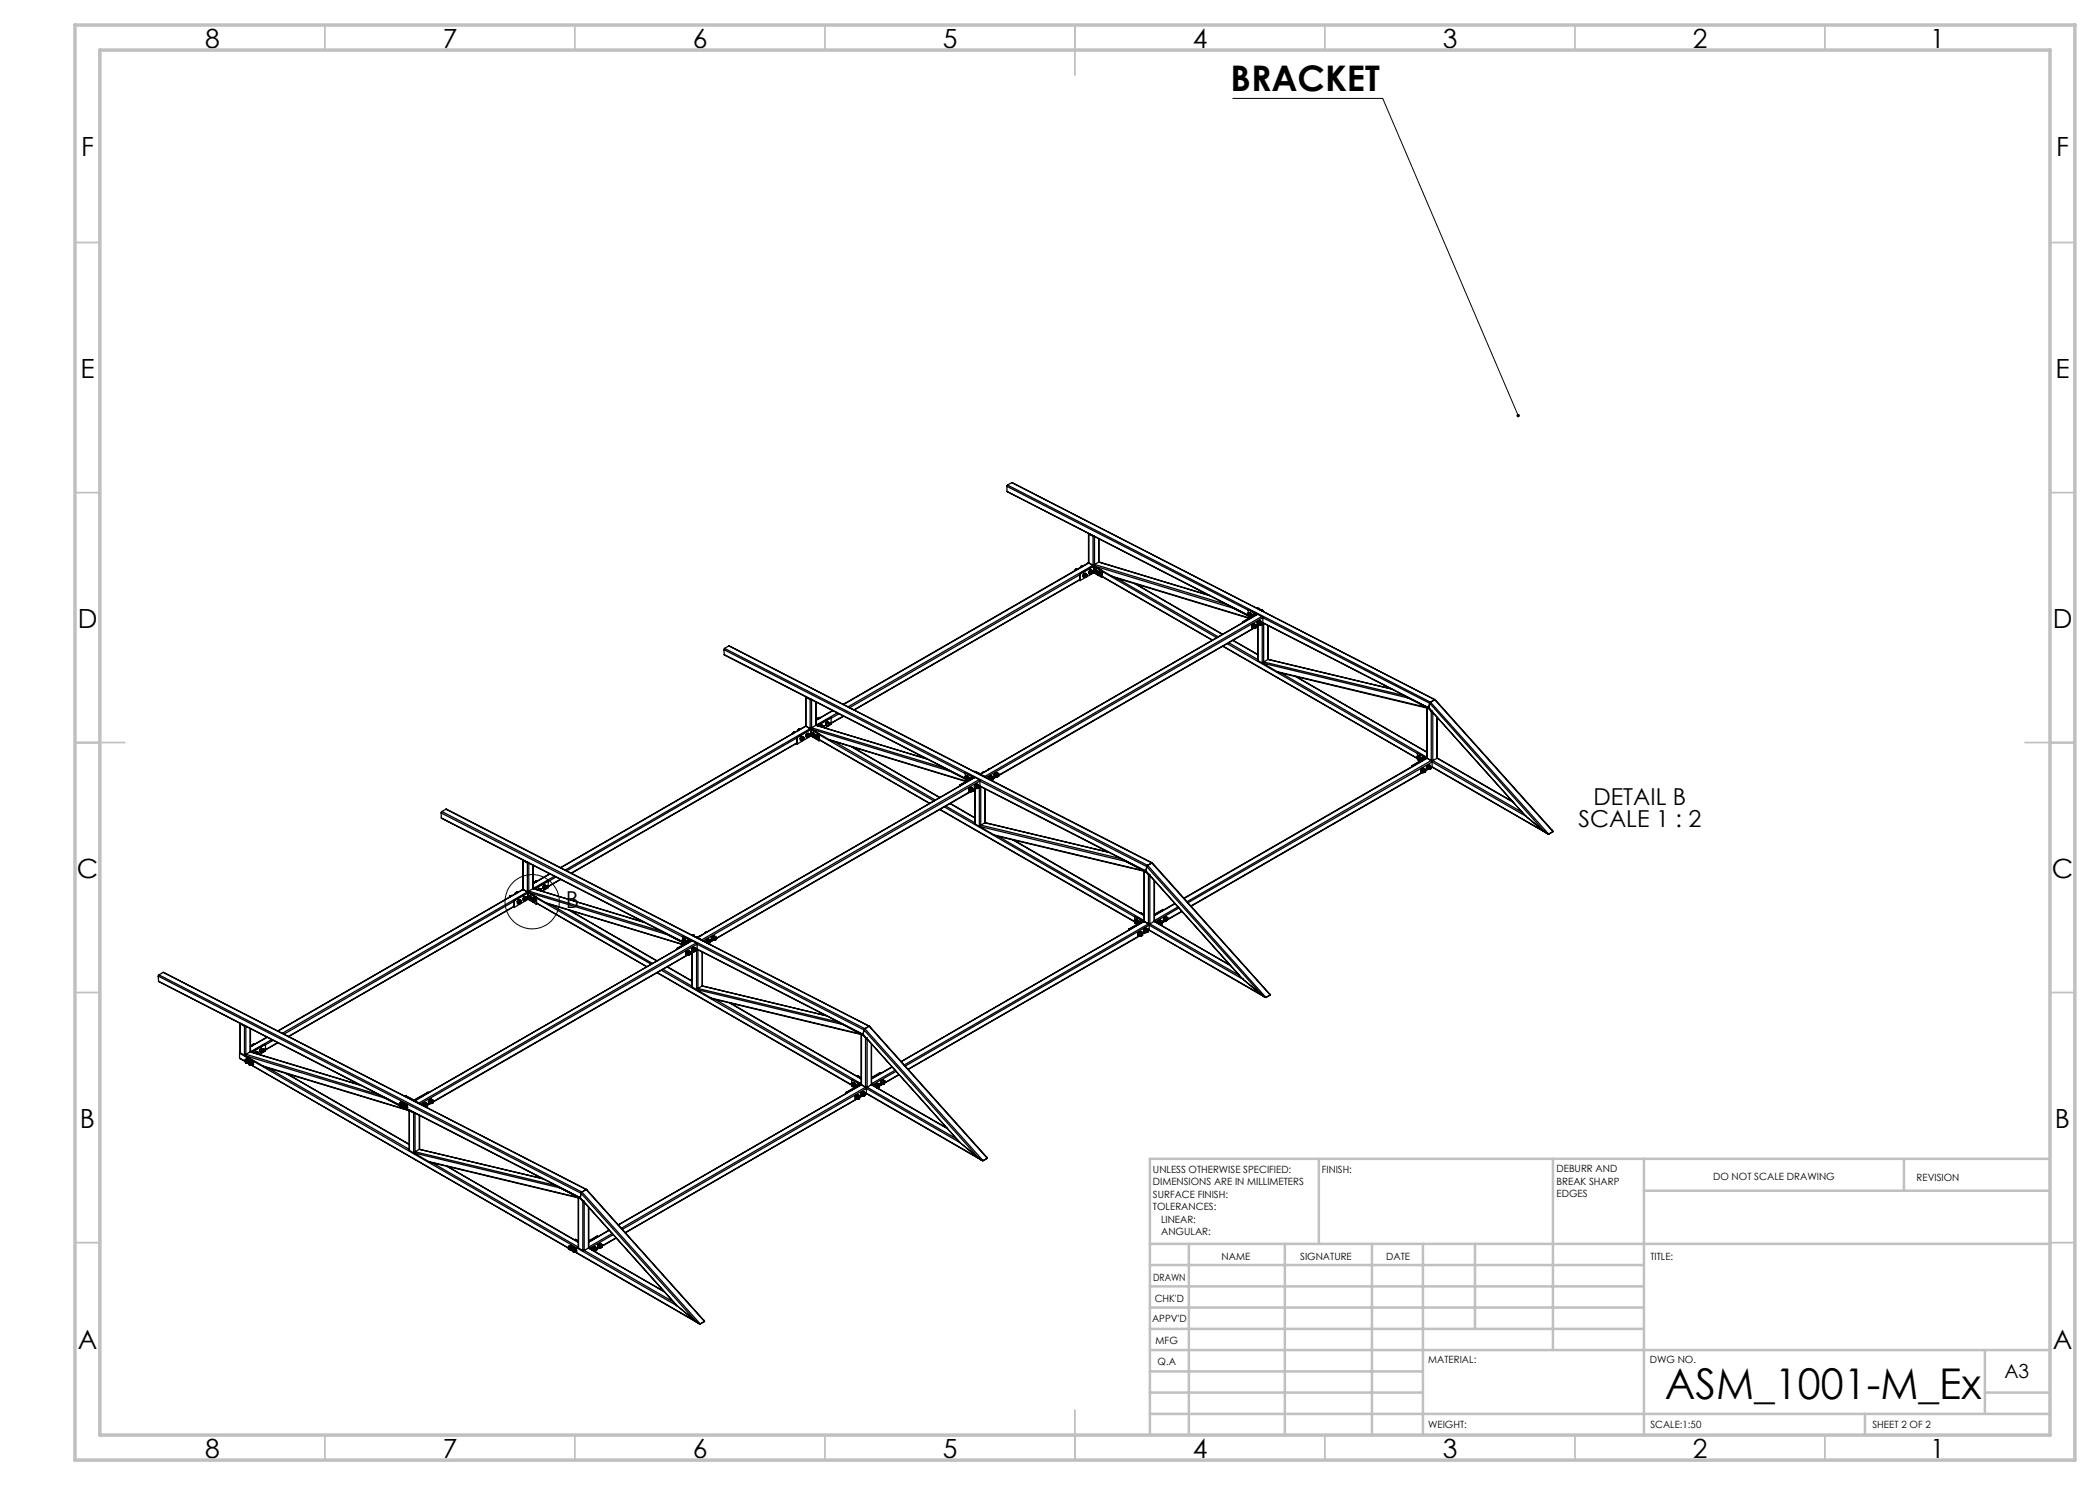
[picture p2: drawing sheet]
<svg xmlns="http://www.w3.org/2000/svg" width="420mm" height="297mm" viewBox="0 0 420 297" stroke-linecap="round" stroke-linejoin="round" font-family="sans-serif">
<defs><g id="words">
<text font-size="8.5" x="333" y="279.7">ASM_1001-M_Ex</text>
<text font-size="7.1" x="246.1" y="18.1">BRACKET</text>
<g font-size="5.3">
<text x="41" y="9.5">8</text>
<text x="88.5" y="9.5">7</text>
<text x="138.5" y="9.5">6</text>
<text x="188.5" y="9.5">5</text>
<text x="238.5" y="9.5">4</text>
<text x="288.5" y="9.5">3</text>
<text x="338.5" y="9.5">2</text>
<text x="386" y="9.5">1</text>
<text x="16.2" y="31.3">F</text>
<text x="411.2" y="31.3">F</text>
<text x="16.1" y="75.5">E</text>
<text x="411.1" y="75.5">E</text>
<text x="15.5" y="125.5">D</text>
<text x="410.5" y="125.5">D</text>
<text x="15.4" y="175.5">C</text>
<text x="410.4" y="175.5">C</text>
<text x="16" y="225.5">B</text>
<text x="411" y="225.5">B</text>
<text x="15.5" y="269.8">A</text>
<text x="410.5" y="269.8">A</text>
<text x="41" y="291.5">8</text>
<text x="88.5" y="291.5">7</text>
<text x="138.5" y="291.5">6</text>
<text x="188.5" y="291.5">5</text>
<text x="238.5" y="291.5">4</text>
<text x="288.5" y="291.5">3</text>
<text x="338.5" y="291.5">2</text>
<text x="386" y="291.5">1</text>
</g>
<g font-size="4.7">
<text x="318.7" y="160.9">DETAIL B</text>
<text x="315.7" y="165.5">SCALE 1 : 2</text>
<text x="113.2" y="181.6">B</text>
</g>
<text font-size="3.9" x="400.9" y="275.5">A3</text>
<g font-size="2">
<text x="230.6" y="234.6">UNLESS OTHERWISE SPECIFIED:</text>
<text x="230.6" y="237.1">DIMENSIONS ARE IN MILLIMETERS</text>
<text x="230.6" y="239.6">SURFACE FINISH:</text>
<text x="264.4" y="234.6">FINISH:</text>
<text x="311.3" y="234.5">DEBURR AND</text>
<text x="311.3" y="237">BREAK SHARP</text>
<text x="311.3" y="239.5">EDGES</text>
<text x="342.6" y="236">DO NOT SCALE DRAWING</text>
<text x="383.3" y="236.2">REVISION</text>
<text x="230.6" y="242.1">TOLERANCES:</text>
<text x="232.2" y="244.6">LINEAR:</text>
<text x="232.2" y="247.1">ANGULAR:</text>
<text x="244.3" y="252">NAME</text>
<text x="260" y="251.9">SIGNATURE</text>
<text x="277.2" y="251.9">DATE</text>
<text x="330.1" y="251.9">TITLE:</text>
<text x="230.6" y="256.1">DRAWN</text>
<text x="230.9" y="260.3">CHK'D</text>
<text x="230.4" y="264.4">APPV'D</text>
<text x="231.1" y="268.8">MFG</text>
<text x="231.5" y="273">Q.A</text>
<text x="285.6" y="272.5">MATERIAL:</text>
<text x="330" y="272.5">DWG NO.</text>
<text x="285.6" y="285.5">WEIGHT:</text>
<text x="330.1" y="285.6">SCALE:1:50</text>
<text x="374.5" y="285.6">SHEET 2 OF 2</text>
</g>
</g></defs>
<g fill="none" stroke="#000" stroke-width=".2">
<path d="M246.6 19.7h29.9l27.1 63.4"/>
<circle cx="106.4" cy="180.3" r="5.4"/>
</g>
<g fill="none" stroke="#c0c0c0" stroke-width=".35">
<path d="M65 5v5M115 5v5M165 5v5M215 5v10M265 5v5M315 5v5M365 5v5M15 48.5h5M410 48.5h5M15 98.5h5M410 98.5h5M15 148.5h10"/>
<path d="M405 148.5h10M15 198.5h5M410 198.5h5M15 248.5h5M410 248.5h5M65 287v5M115 287v5M165 287v5M215 282v10M265 287v5M315 287v5M365 287v5"/>
</g>
<g fill="none" stroke="#c0c0c0" stroke-width=".5">
<path d="M263.8 231.8v17M310.6 231.8v38.2M328.8 231.8v55.2M328.8 238.2h81.2M380.8 231.8v6.4M410 231.8h-180v55.2M230 248.8h180M230 257.3h98.8M230 253h98.8M237.8 248.8v38.2M257 248.8v38.2M274.4 248.8v38.2"/>
<path d="M284.6 248.8v38.2M295 248.8v17M230 265.8h98.8M230 261.5h98.8M230 278.5h54.6M230 274.3h54.6M230 270h180M397 278.5h13M397 270v12.8M230 282.8h180M373 282.8v4.2"/>
</g>
<path d="M15 5h400v287h-400zM20 10h390v277h-390z" fill="none" stroke="#c0c0c0" stroke-width=".7"/>
<path d="M303.4 82.9l.1-.1a.34 .34 0 0 1 .4 .2 .34 .34 0 0 1-.1 .4l-.2-.3 .2 .3-.2 .1a.34 .34 0 0 1-.3-.3 .34 .34 0 0 1 .1-.3z" fill="#000"/>
<g fill="none" stroke="#000" stroke-width=".25">
<path d="M201.4 97.3v1M201.4 97.3l48.2 24.7M201.4 98.3l48.3 24.8v.2l.3 .2M201.4 98.3l48.2 24.7M201.5 97l-.1 .3M201.5 97l84.6 43.4M202.4 96.5l84.6 43.4M202.4 96.5l-.9 .5M202.4 96.5l84.5 43.4M215 114.1h.1M215.2 113.9h.1M215.2 113.9l-.2 .2"/>
<path d="M215.2 113.8l-.2 .3M215.2 113.9l-.1 .1zM215.3 113.8l-.2 .3 .2-.3M215.4 113.8l-.2 .2M215.4 113.8h.1M215.9 116l-45 26M215.9 114.8l.1 1.3M215.9 114.8h.1M215.9 115l-46 26.5M215.9 115.9l-45.1 26.1M216 114.8v1.3M216.1 113.4h.1"/>
<path d="M216.2 113.3l.3-.1-.3 .2zM216.3 113.2h.1M216.3 113.2l-.2 .2M216.4 113.2l-.1 .2zM216.5 113.1l-.2 .2M216.5 113.1h.2M216.5 113.1h.1M216.5 113.1l.1 .1M216.6 115l.1 .1M216.6 115v.4l.2 .1M216.7 115.1l.1 .2M216.8 115.5h.2"/>
<path d="M216.8 115.3l.2 .2M216.8 115.2v.1M216.8 115.2h.1M216.8 115.3v.2M216.8 115.3h.1M216.8 114.7l-.2 .3M216.8 114.7l.2 .1M216.8 114.7l.5 .1M216.9 115.2h.1M216.9 115h.1M216.9 115l-.2 .1M216.9 115v.1"/>
<path d="M216.9 115.1v.1M216.9 115l-.1 .3M216.9 115.1h.1M216.9 115.2l-.1 .1M217 115h.1M217 115h-.1M217 115l-.1 .1M217 115.1h.1M217 115v.1M217 114.8l-.1 .2M217 114.8h.2M217.2 114.8l-.3 .2"/>
<path d="M217.2 114.8l.1 .1M217.2 115.3l-.2 .2M217.3 114.8h-.1M217.3 114.8v.1M217.3 114.9l-.1 .4M217.7 112.5l-.1 .1M217.7 106.7l.1 5.9M217.7 114.4l.2 .1M217.7 114.4v.3l.2 .1M217.7 106.7l.1 .1M217.8 112.6l-49.1 28.3M217.8 112.6l.8 .5"/>
<path d="M217.8 106.8l.8 .5M217.8 106.8v5.8M217.8 106.7v.1M217.8 106.8h.1M217.8 106.8l.9 .4M217.9 114.5v.1M217.9 114.6l.2 .2M217.9 114.6h.1M217.9 114.6v.2M217.9 114.8h.2M217.9 114.6h.2M217.9 114l-.2 .4"/>
<path d="M217.9 114l.2 .1M217.9 114l.5 .1M218 114.5h.1M218 114.4h.1M218.1 114.3h.1M218.1 114.5h.1M218.1 114.3l-.2 .2M218.1 114.3l-.2 .3M218.1 114.6h-.2M218.1 114.3v.1M218.1 114.3l-.1 .1M218.1 114.4h.1"/>
<path d="M218.1 114.5h-.1M218.1 114.6h.1M218.1 114.4h-.1M218.1 114.1v.2M218.1 114.1h.2M218.3 114.1l-.2 .2M218.3 114.1l.2 .2M218.4 114.6l-.3 .2M218.4 114.1h-.1M218.4 114.1l.1 .2M218.5 114.3l-.1 .3M218.6 113.1l.1 .1"/>
<path d="M218.6 107.3h.2M218.6 113.1h.2M218.6 113.1l-49 28.3M218.6 107.3v5.8M218.7 113.2h.2M218.7 113.2l-2.8 1.6M218.7 113.2v.1M218.7 107.2h.1M218.7 114.6h.1M218.7 113.3h.1M218.7 113.3l-2.7 1.5M218.7 113.3v1.3"/>
<path d="M218.7 114.6l-2.7 1.5M218.8 114.2l.1 .3M218.8 113.9h.1M218.8 113.9v.3M218.8 113.2h.1M218.8 114.6l1.6 .9M218.8 113.3l1.6 .9M218.8 113.2l27.7 8.4M218.8 113.2l3.6 2M218.8 113.3v.7M218.8 114.3v.3M218.9 113.2l-.1 .1"/>
<path d="M218.9 113.2l1.6 .9M218.9 114.4v.1M218.9 114.4h.1M218.9 113.9l.2 .2M218.9 114.5l.2 .1M218.9 113.9l-.1 .3M218.9 113.9h.1M218.9 112.9l-.1 .3M218.9 107.3v5.6M218.9 112.9l26.6 8.1M218.9 114.5h.1M219 114.5h.1"/>
<path d="M218.9 114.4l.1 .1M219 114.4h.1M219 114.4v.1M219 114.5v.1M219 114.4l-.1 .1M219 113.9l.1 .2M219 114.6h.1M219.1 114.5l-.1 .1M219.1 114.5v.1M219.1 114.5h.1M219.1 114.6h.1M219.1 114.1l.2 .2"/>
<path d="M219.1 114.1l.2 .4M219.2 113.8l-.2 .1M219.2 113.8l.3 .4M219.2 113.8l-.4 .1M219.3 114.5l-.2 .1M219.3 114.5v.1M219.3 114.3v.2M219.3 114.6h-.2M219.5 114.5l.1 .4M219.5 114.5l-.2 .1M219.5 114.4h.1M219.5 114.4v.1"/>
<path d="M219.5 114.2l-.2 .1M219.5 114.2v.2M219.6 114.9h.1M219.6 114.4l.3 .1M219.6 114.9l.3 .2M219.6 114.4l-.1 .1M219.6 114.8v.1M219.6 114.8l.1 .1M219.7 114.9h-.1M219.7 114.9h.1M219.7 114.9v.1M219.7 114.3l.2 .2"/>
<path d="M219.7 114.9l.1 .1M219.7 114.3l-.1 .1M219.7 115h.2M219.7 115h.1M219.7 112.4l-.8 .5M219.7 112.4l22.3 6.8M219.7 107.7v4.7M219.8 115h-.1M219.8 114.9v.1M219.8 107.8v4.6M219.8 114.9h.1M219.8 115h.1"/>
<path d="M219.8 112.4h-.1M219.8 112.4l22 6.7M219.9 114.5l.1 .2M219.9 114.5l.1 .4M219.9 115h.1M219.9 114.2l-.2 .1M219.9 114.2l.3 .4M219.9 114.2l-.4 .2M220 114.9l-.1 .2M220 114.9v.1M220 114.7v.2M220 115l-.1 .1"/>
<path d="M220.2 114.6l-.2 .1M220.2 114.6v.3l-.2 .1M220.4 114.2v1.3M220.5 115.4l22 12.7M220.5 114.1l-.1 .1M220.5 114.1l-.1 1.4M220.5 115.3l22 12.7M220.5 114.3l22.8 13.2M222.4 115.2l.6 .3 26.7 8.1M222.4 115.2l27.4 8.4M223.3 115.6l20.3 11.7M226.9 116.7l17.6 10.2"/>
<path d="M227.1 116.8l17.4 10.1M144.8 129.9l.1 1M144.8 129.9l48.2 24.8M144.9 130.9l48.2 24.8v.3l.4 .1M144.9 130.9l48.2 24.9M144.9 129.7l-.1 .2M144.9 129.7l84.6 43.4M145.8 129.2l84.7 43.4M145.8 129.2l-.9 .5M145.8 129.2l84.6 43.4M161.2 139.5l-.1-.1v5.8M161.2 139.5l.8 .4"/>
<path d="M161.2 139.5v5.7M161.3 139.4h.1M161.3 139.4l.8 .5M162 139.9h.2M162 139.9v5.8M162.1 139.9h.1M162.3 140v5.6M244.5 129.3l39 22.4v.2l.5 .3M244.6 129.2l38.9 22.5M245.4 128.7l38.1 22M245.7 128.5l5.8 3.4M245.9 121.1l.6 .5"/>
<path d="M246.3 121.4l.3 .1M246.5 121.6l3.2 1.6M246.6 128.1l4.9 2.8M247.2 121.8l.1 .1M247.9 122.2h.1M248.5 124.4h.1M248.5 124.4v.2M248.6 124.4v.1M249.6 122.8l.1 .4M249.6 122.6h.1M249.6 122.6v.2M249.6 122l.1 .6"/>
<path d="M249.6 122l1.6 .8M249.6 122l1.7 .7M249.7 123.1l.1 .1M249.7 122.6l.3 .2M249.7 123.2l.3 .1M249.7 122.6l-.1 .2M249.7 123.2h.1M249.7 123.1h.1M249.8 123.1h.1M249.8 123.1v.1M249.8 123.1h-.1M249.8 123.2h.1"/>
<path d="M249.8 123l-.1 .1M249.8 123.1l-.1 .1M249.8 123.2l.1 .1M249.9 123.2h.1M249.9 122.6l.1 .2M249.9 123.2h-.1M249.9 122.6h-.2M249.9 123.2v.1M249.9 123.1v.1M249.9 123.3h.1M249.9 123.3v-.1l.1 .1M250 123.3h.1"/>
<path d="M250 122.8l.2 .1M250 122.8l.1 .3M250.1 122.5l-.2 .1M250.1 122.5l.2 .3M250.1 122.5l-.5 .1M250.1 123.1l-.1 .2M250.1 123.1l.1 .2M250.2 122.9l-.1 .2M250.2 123.3h-.2M250.3 123.2v.1M250.3 123.2l-.1 .1M250.3 125.1v.4"/>
<path d="M250.3 125.1h.1M250.3 125.5h.1M250.3 123h.1M250.3 123v.2M250.3 125.5l.3 .1M250.3 125.1l.3 .1M250.3 122.8l-.1 .1M250.3 122.8v.2M250.4 123l.3 .1-.1-.1M250.4 123l-.1 .2M250.4 123h.2M250.6 125.4l.1 .3"/>
<path d="M250.6 125.3v.1M250.6 125.2v.1M250.6 125.4v.2M250.6 125.6l.1 .1M250.6 125.6h.1M250.6 124.8l-.3 .3M250.6 124.8h.3M250.6 124.8h.1M250.6 124.8l.2 .2M250.6 124.8l.3 .1M250.6 125.7l-50.9 29.3M250.7 125.4h.1"/>
<path d="M250.7 125.1l-.1 .1M250.7 125.1l-.1 .3M250.7 125.7h.1M250.7 125.7l-51 29.4M250.8 122.8l-.2 .2M250.8 122.8l.1 .2M250.8 122.8l-.5 .2M250.8 125.6h.1M250.8 125l-.1 .1M250.8 125.7h.1M250.9 125.6h.1M250.9 124.9l-.1 .1"/>
<path d="M250.9 124.9l.1 .1M250.9 124.8h.1M250.9 125.5l.2 .1M250.9 125.5v.1M250.9 124.8l.2 .2M250.9 125.6v.1M251 125.1h.1M251 125.1l-.3 .2 .1 .3M251 125l-.3 .1M251 125l.1 .2M251 125.1l-.3 .1 .1 .4M251 125h.1"/>
<path d="M251 125.1h-.1a.27 .27 0 0 0-.2 .2 .27 .27 0 0 0 .1 .3M251 125.1l-.2 .2v.3M251 125.1l-.2 .3 .1 .2M251.1 125.6h.1M251.1 125.2h.1M251.1 125.2l-.3 .1 .1 .3-.2 .1M251.1 125.6h-.2M251.1 125.2l-.3 .1 .1 .3M251.1 125h.1M251.1 125v.2M251.1 125.2l-.2 .1v.3M251.1 125.2h-.1l-.1 .3"/>
<path d="M251.2 125.3h.1M251.2 125.3l-.1-.1a.19 .19 0 0 0-.2 .2 .19 .19 0 0 0 .2 .2M251.2 122.8h.1M251.2 122.8l-2.7 1.6M251.3 122.7v.1M251.3 122.7l-.1 .1M251.3 122.8l-2.7 1.6M251.3 122.8v.1M251.4 122.8v.1M251.4 121.6h.1M251.5 124.5v.3M251.5 124.5h.1"/>
<path d="M251.5 124.8h.1M251.5 124.8l.2 .2M251.5 124.5l.2 .1M251.5 122.9l-55.5 32M251.5 125.2l.1 6.9M251.5 121.6h.1M251.5 122.9l-55.4 32M251.5 122.9l.9 .4M251.5 121.6v.1M251.6 121.6l.1 .2M251.6 121.6l-.1 .1M251.6 121.7l.2 .2-.2-.2"/>
<path d="M251.6 121.7l.3 .2-.1-.2M251.6 132.1l.8 .5M251.6 125.2v6.9M251.7 124.6v.2M251.7 124.6h.1M251.7 125h.1M251.7 121.8h.1M251.7 124.2l-.2 .3M251.7 124.8l.1 .2M251.7 124.8v.2M251.7 124.1l.3 .1M251.7 124.1v.1"/>
<path d="M251.7 121.7h.1M251.7 124.2l.3 .1M251.7 124.1l.3 .2M251.8 121.7h.1M251.8 125l-.6 .3M251.8 124.7v.1M251.8 124.5l-.1 .1M251.8 124.5l-.1 .3M251.8 125l-.6 .4M251.9 124.9h.1M252 124.9h.1M252 124.3l-.2 .2"/>
<path d="M252 124.3h.1M252 125h.1M252 124.2h.1M252 124.8l.2 .1M252 124.8l.1 .2M252 124.2l.2 .1M252.1 125h-.3M252.1 124.5h.1M252.1 122h.1M252.1 124.5l-.3 .1 .1 .3M252.1 124.3l-.3 .2M252.1 124.3l.2 .2"/>
<path d="M252.1 124.3h.1M252.1 124.5l-.2 .1v.3M252.1 124.5l-.2 .1 .1 .3M252.2 124.5l-.3 .1 .1 .3M252.2 124.9h.1M252.2 124.5h.1M252.2 124.5l-.2 .2v.3M252.2 124.6a.15 .15 0 0 1 .1 .2 .15 .15 0 0 1-.2 0zM252.2 124.9l-.1 .1M252.2 124.5l-.2 .1v.4M252.2 122h.1M252.2 124.3l.1 .2"/>
<path d="M252.2 124.5l-.2 .2 .1 .3M252.2 122v.1M252.3 122l.1 .2M252.3 124.6h-.2l-.1 .2M252.3 122l-.1 .1M252.3 124.7a.15 .15 0 0 0-.2 0 .15 .15 0 0 0 .1 .2M252.3 122.1l.3 .2-.2-.2M252.3 124.7h.1M252.4 123.3l.2 .2M252.4 123.3l-55.4 32M252.4 122.2h.1M252.4 122.1v.1"/>
<path d="M252.4 132.6h.2M252.4 124.7v7.9M252.5 124.6h.2M252.6 123.5v1M252.6 123.5l-55.4 32M252.6 123.5l33.3 17.1M252.6 124.5l-.3 .3M252.6 124.6l33.2 17M252.6 132.6l2.8 1.7M252.6 132.6l29 7M252.6 124.5l-.3 .2M252.6 124.5l33.1 17.1"/>
<path d="M252.7 132.4l-.1 .2M252.7 132.4l28.2 6.7M252.7 124.7v7.7M253.6 131.9l24.6 5.9M253.6 125.1v6.8M253.6 131.9l-.9 .5M253.6 131.9l24.8 5.9M255.4 134.3l.5 .2 29.5 7.1-.1-.1M255.4 134.3l29.9 7.2M256.2 134.6l29.2 16.8M259.1 135.3l26.3 15.2M259.3 135.4l26.1 15"/>
<path d="M281.1 139.2l.5 .4M281.5 139.4l3.9 2M281.6 139.6l3.7 1.9M282.4 139.9h.1M286.9 139.9h.2M286.9 139.9l23.7 26.4M286.9 139.9l-.8 .5M287.1 139.9l23.3 26.1M158.5 146.8h.1M158.6 146.5l-.1 .3M158.7 146.5l-.1 .2 .1-.2M158.7 146.5l-.2 .3"/>
<path d="M158.8 146.5l-.2 .2M158.8 146.4l.2 .1M158.8 146.4v.1M158.8 146.5h.1M159.3 148.7l-45 26M159.3 147.5v1.3h.2M159.3 147.5h.2M159.3 147.6l-46 26.6M159.3 148.6l-45.1 26M159.5 147.5v1.3M159.6 146.1h.1M159.7 145.9h.1"/>
<path d="M159.7 145.9l-.1 .2M159.8 145.8l-.2 .3M159.8 145.9l-.1 .1M159.9 145.8l-.3 .3M159.9 145.9l-.2 .1M159.9 145.8l-.2 .2M159.9 145.8h.2M159.9 145.8h.1M160 147.7l.2 .1M160 147.7l.1 .3 .1 .1M160.2 147.8v.2M160.2 148l.2 .1"/>
<path d="M160.2 147.9l.1 .1M160.2 147.9h.1M160.2 148v.1M160.2 148.1h.2M160.2 147.3l-.2 .4M160.2 147.3l.2 .1M160.2 147.3h.3l.2 .1M160.3 147.8v.1M160.3 148h.1M160.3 147.8h.1M160.3 147.9v.1M160.3 147.7h.1"/>
<path d="M160.3 147.6l-.1 .2M160.3 147.6l-.1 .4M160.3 147.9h.1M160.3 147.6h.1M160.4 147.6h.1M160.4 147.6l-.1 .1M160.4 147.7h-.1M160.4 147.6v.1M160.4 147.8h-.1M160.4 147.7h.1M160.4 147.4l-.1 .2M160.4 147.4h.2"/>
<path d="M160.6 147.4l-.3 .2M160.6 147.4l.2 .2M160.6 147.4h.1M160.7 147.9l-.3 .2M160.7 147.4l.1 .2M160.8 147.6l-.1 .3M161.1 145.2h.1M161.1 145.2l-49 28.3M161.1 145.1v.1M161.1 147l.2 .1M161.1 147l.1 .4 .2 .1M161.2 145.2l-49.1 28.4"/>
<path d="M161.2 145.2l.8 .5M161.3 147.1l.1 .2M161.4 147.3l.1 .2M161.4 147.3h.1M161.4 147.3v.2M161.4 147.5h.1M161.4 146.7l-.3 .3M161.4 146.7l.2 .1M161.4 146.7l.5 .1M161.4 147.2h.1M161.5 147.1h.1M161.4 147.2v.1"/>
<path d="M161.5 147h.1M161.5 147l-.2 .1M161.5 147.1v.1M161.5 147.1l-.1 .1M161.5 147l-.1 .3M161.5 147.2h.1M161.5 147.2l-.1 .1M161.5 147v.1M161.5 147.2h-.1M161.6 146.8l-.1 .2M161.6 146.8h.1M161.7 146.8l-.2 .2"/>
<path d="M161.7 146.8l.2 .1M161.8 147.3l-.3 .2M161.9 146.8h-.2M161.9 146.8v.1M161.9 146.9l-.1 .4M162 145.7l.1 .1M162 145.7l.2 .1M162 145.7l-49 28.3M162.1 145.9h.2M162.1 145.9l-2.8 1.6M162.1 145.9h.1M162.2 146.8l.1 .3"/>
<path d="M162.2 146.8v.2M162.2 147.2h.1M162.2 145.9h.1M162.2 145.8h.1M162.2 145.8l3.6 2.1M162.2 145.9v1.3M162.2 147.2l-2.7 1.6M162.2 145.9l-2.7 1.6M162.2 145.8l27.8 8.4M162.2 146.6h.1M162.2 146.6v.2M162.2 147l.1 .1"/>
<path d="M162.2 147.2l1.6 1M162.2 145.9l1.6 .9M162.2 145.9v.7M162.2 147v.2M162.3 145.9h-.1M162.3 145.9l1.6 .9M162.3 147.1v.1M162.3 146.6l.3 .2M162.3 147.1l.3 .2M162.3 146.6l-.1 .2M162.3 147.1l.2 .2M162.3 147.1h.1"/>
<path d="M162.3 145.6l-.1 .2M162.3 145.6l26.7 8M162.3 147.2h.1M162.3 147.1l.1 .1M162.4 147.1h.1M162.4 147.1v.1M162.4 147.1l-.1 .1M162.5 147.1h.1M162.5 147.2h.1M162.5 147.1v.1M162.5 146.6l.1 .2M162.5 146.6h-.2"/>
<path d="M162.5 147.3h.1M162.5 147.2l.1 .1M162.5 147.2v.1M162.6 147.3h.1M162.6 146.8l.1 .1M162.6 146.8l.1 .3M162.7 146.5l-.2 .1M162.7 146.5l.2 .3M162.7 146.5l-.5 .1M162.7 147.1l-.1 .2M162.7 146.9v.2M162.7 147.1v.2"/>
<path d="M162.7 147.3h-.1M162.9 147.2l.1 .4M162.9 147.2l-.2 .1M162.9 147h.1M162.9 147v.2M162.9 146.8l-.2 .1M162.9 146.8v.2M163 147.5l.1 .1M163 147l.3 .2M163 147.6l.3 .1M163 147l-.1 .2M163 147.5h.1"/>
<path d="M163.1 147.5h.1M163.1 147.5v.1M163.1 147.5h-.1M163.1 147.6h.1M163.2 147.6v.1M163.2 147.6h.1M163.2 147.5h.1M163.2 145.1h.1M163.2 140.4v4.7M163.2 145.1l-.9 .5M163.2 145.1l22.3 6.7M163.2 147l.1 .2"/>
<path d="M163.2 147.5v.1M163.2 147h-.2M163.2 147.5v.2M163.3 147.7h.1M163.3 147.6l-.1 .1M163.3 145.1l21.9 6.6M163.3 147.2l.1 .1M163.3 147.2l.1 .3M163.4 146.9l-.2 .1M163.4 146.9l.3 .3M163.4 146.9l-.5 .1M163.4 145.1h.1"/>
<path d="M163.4 147.5l-.1 .2M163.4 147.3v.2M163.4 147.5v.2M163.5 143.8h.1M163.7 147.2l-.3 .1M163.7 147.2v.4l-.3 .1M163.7 143.6h.1M163.7 143.7l.1-.1zM163.7 143.6l-.2 .2M163.8 143.5l-.3 .3M163.8 146.8v1.4M163.8 143.5l-.1 .1"/>
<path d="M163.9 143.6l-.3 .2 .1-.2M163.9 148l22 12.7M163.9 146.8l-.1 1.4M163.9 146.8h-.1M163.9 147.9l22 12.8M163.9 147l22.9 13.2M163.9 143.5l-.2 .2M163.9 143.5h.2M163.9 143.5h.1M163.9 143.5l.1 .1M164.3 145l-.3 .3M164.3 145l.2 .1"/>
<path d="M164.3 145l.4 .2M164.4 145.3l-.1 .1M164.4 145.3h-.1M164.5 145.1l-.1 .2M164.5 145.1l.1 .1M164.5 145.3h.1M164.6 145.3h.1M164.6 145.2l-.2 .1M164.6 145.2l.1 .2M164.6 145.2h.1M164.6 145.4h.1M164.6 145.2l-.1 .1"/>
<path d="M164.6 145.2v.1M164.7 145.4h.1M164.7 145.3h.1M164.7 145.3l-.1 .1M164.7 145.4h-.1M164.7 145.2l-.1 .1M164.7 145.3h-.1M164.7 145.2h.1M164.7 145.3v.1M164.7 145.4v.1M164.7 145.2v.2M165.1 144.6v.4l.2 .1"/>
<path d="M165.1 144.6l.2 .1M165.3 145.1l.1 .1M165.3 145v.1M165.3 144.7v.3M165.3 145l.1 .2M165.4 144.4l-.3 .2M165.4 144.4l.2 .1M165.4 144.4l.4 .1M165.5 144.6l-.2 .4M165.5 144.6l-.2 .1M165.6 144.5l-.1 .1M165.6 144.5h.2"/>
<path d="M165.7 144.7h.1M165.7 145.1l-.3 .1M165.7 144.6h.1M165.7 144.6v.1M165.7 144.5h.1M165.7 144.5v.1M165.8 144.6h.1M165.8 144.8h.1M165.8 144.7v.1M165.8 144.7h.1M165.8 144.7l-.1 .1M165.8 144.5l-.3 .1"/>
<path d="M165.8 144.5v.2M165.8 144.5h.1M165.8 144.6h-.1M165.8 144.5l-.1 .2M165.8 144.5l-.1 .1M165.8 144.6v.1M165.8 147.9l27.4 8.4M165.8 147.9l27.5 8.3M165.8 144.7l-.1 .4M166.2 143.6l-2.7 1.5M166.2 143.6v1.3l-1.2 .7M166.2 143.6l-2.8 1.5"/>
<path d="M166.5 142.1l-3.3 1.9M166.6 142.1l-3.4 2M166.8 148.3l20.3 11.7M167.5 142.6l-4.3 2.4M167.8 142.8l-1.6 .8M168.7 143.2l-2.5 1.4M168.7 143.3l-2.5 1.4M170.3 149.4l17.6 10.1M170.5 149.4l17.5 10.1M189.3 153.8l.7 .4M189.8 154.1l.2 .1M190 154.2l3.1 1.7"/>
<path d="M190.6 154.5h.1M191.3 154.9h.2M191.9 157v.2M191.9 157l.1 .1M192 157.1v.1M193 155.5l.1 .3M193 155.3h.1M193 155.3v.2M193 154.6l.1 .7M193 154.6l1.6 .8M193 154.6l1.7 .8M193.1 155.3l.3 .1"/>
<path d="M193.1 155.8l.3 .2M193.1 155.3l-.1 .2M193.2 155.7h.1M193.2 155.8h.1M193.2 155.8v.1M193.2 155.7v.2M193.2 155.7v.1M193.2 155.9h.1M193.3 155.8h.1M193.3 155.7h.1M193.3 155.7v.1M193.3 155.8v.1"/>
<path d="M193.3 155.9h.1M193.3 155.3l.1 .1M193.3 155.3h-.2M193.3 155.8l.1 .1M193.4 155.9h-.1M193.4 155.9h.1M193.4 156h.1M193.4 155.8v.2M193.4 155.4l.2 .2M193.4 155.4l.2 .4M193.4 156h.2M193.4 155.9v.1"/>
<path d="M193.5 155.1l-.2 .2M193.5 155.1l.3 .4M193.5 155.1l-.5 .2M193.6 155.8l-.2 .2M193.6 155.8v.2M193.6 155.6v.2M193.7 155.8v.2zM193.7 155.6h.2M193.7 155.6v.2M193.7 155.9l-.1 .1M193.8 157.8v.3M193.8 157.8h.1"/>
<path d="M193.8 158.1l.2 .2M193.8 157.8l.2 .1M193.8 155.5l-.2 .1M193.8 155.5v.1M193.9 155.6l-.2 .2M194 157.9v.2M194 158.3h.1M194 157.5l-.2 .3M194 158.1l.2 .2M194 157.9h.1M194 158.1v.2M194 158.3h.2"/>
<path d="M194 157.5h.3M194 157.5h.1M194 155.6l.1 .1-.2-.1M194 155.6h-.1M194 157.5l.3 .1M194.1 158.3l-50.9 29.4M194.1 158v.1M194.2 157.8l-.2 .1M194.2 157.8l-.2 .3M194.2 158.3h.1M194.2 158.3l-51 29.5M194.2 158.2h.1"/>
<path d="M194.2 155.5l-.2 .1M194.2 155.5l.1 .1M194.2 155.5l-.5 .1M194.3 157.6l-.1 .2M194.3 157.6h.1M194.3 158.3h.1M194.3 158.2h.2M194.3 158.2v.1M194.3 157.5h.1M194.3 157.5l.2 .2M194.3 158.3h-.1M194.4 157.8h.1"/>
<path d="M194.4 157.8l-.3 .2 .1 .2M194.4 157.6l-.2 .2M194.4 157.6l.2 .2M194.4 157.6l.1 .1M194.5 157.8h.1M194.5 157.8l-.3 .1 .1 .3M194.5 157.8l-.3 .1v.3M194.5 157.8l-.2 .1v.4M194.5 158.2h.1M194.5 157.7l.1 .1M194.5 158.2l-.2 .1M194.6 157.8h.1"/>
<path d="M194.6 157.8l-.3 .2v.3M194.6 157.9h-.2l-.1 .3M194.6 158a.17 .17 0 0 0-.2 0 .17 .17 0 0 0 .1 .3v-.1M194.6 155.4v.1M194.6 158h.1M194.6 155.5l-2.7 1.5M194.6 155.5h.1M194.7 155.4v.1M194.7 155.5l-2.7 1.6M194.7 155.4h-.1M194.8 155.4l-.1 .2M194.8 154.3h.1"/>
<path d="M194.9 154.3h.1M194.9 157.2v.3M194.9 157.1v.1M194.9 157.5h.1M194.9 157.5l.3 .2M194.9 157.1l.3 .2M194.9 157.2l.2 .1M194.9 157.5l.2 .1M195 154.3l.1 .1M195 154.3h.1M195 155.5l-55.5 32M195 155.5l-55.4 32"/>
<path d="M195 155.5l.8 .4M195 154.3h-.1M195 157.8v7M195.1 154.3l.2 .2zM195.1 154.3l.2 .2-.1-.1M195.1 157.3l.1 .1M195.1 157.3h.1M195.1 157.6l.1 .1M195.2 156.8l-.3 .3M195.2 157.4l.1 .3M195.2 157.4l-.1 .2M195.2 157.7h.1"/>
<path d="M195.2 156.8l.2 .1M195.2 156.8h.1M195.2 154.3v.1M195.2 154.4h.1M195.2 157.7l-.6 .3M195.3 157.4v.1M195.3 157.1l-.1 .2M195.3 157.1l-.1 .3M195.3 157.7h.1M195.3 157.7l-.7 .4M195.3 157.5h.1M195.4 157.6h.1"/>
<path d="M195.4 156.9l-.1 .2M195.4 156.9h.1M195.4 156.9l.1 .1M195.4 157.7h.1M195.4 157.5l.3 .1M195.4 157.5l.1 .1M195.4 156.9l.3 .1M195.5 157.6l-.2 .1M195.5 157.6l-.1 .1M195.5 157.1h.1M195.5 157.1l-.2 .1v.3M195.5 154.7h.2"/>
<path d="M195.5 157l-.2 .1M195.5 157l.2 .2M195.5 157h.2M195.5 157.1l-.2 .2 .1 .2M195.6 157.1h.1M195.6 157.1a.24 .24 0 0 0-.3 .1 .24 .24 0 0 0 .1 .3M195.6 157.2l-.1-.1a.27 .27 0 0 0-.2 .2 .27 .27 0 0 0 .1 .3M195.6 157.1l-.3 .2 .1 .3M195.6 157.2h.1M195.6 157.2l-.2 .2v.2M195.7 157.6h.1M195.7 157h.1"/>
<path d="M195.7 157.2l-.3 .1v.3M195.7 157.6h-.2M195.7 157.2h.1M195.7 154.7l.2 .1M195.7 154.7h.1M195.7 157v.2M195.7 157.2l-.2 .1-.1 .2M195.7 157.2l-.2 .1v.3M195.7 154.7h-.1M195.8 157.3l-.1-.1-.2 .1v.2l.2 .1M195.8 154.7l.2 .2M195.8 154.7l.3 .2"/>
<path d="M195.8 157.3v.1M195.8 155.9l.2 .3M195.8 155.9l-55.4 32.1M195.9 154.8h.1M195.9 154.7h.1M195.9 157.3v8M195.9 154.7l.1 .2M196 157.3h.1M196 157.3l-.2 .1M196 156.2v1M196 156.2l-55.4 32M196 156.2l33.3 17.1"/>
<path d="M196 157.2v.1M196 157.3l33.2 17M196 157.2l-.2 .1M196 157.2l33.2 17M196.1 154.9h.1M196.1 154.9l.9 .5M196.1 154.9l.9 .4M196.1 154.9v.1M196.1 157.3v7.7M196.6 154.4l-.2 .3M196.6 154.4l.1 .1M196.6 154.4v.1"/>
<path d="M197 155.3l.1 .2M197 157.8v6.8M197.1 157.8l-.1 6.8M197.7 155.6v.2M197.7 153.8l-.2 .2M197.7 153.8h.1M197.7 155.6l.2 .1M197.7 155.5v.1M197.7 155.5l.2 .2M197.9 155.2l-.2 .3M197.9 155.7l.1 .2M197.9 155.7h.1"/>
<path d="M197.9 155.2l.3 .1M198 155.9h.1M198 155.2h.2M198 155.2h-.1M198 155.2l.2 .1M198.1 155.5l-.2 .2M198.1 155.5l-.1 .4M198.1 155.7v.2M198.2 155.9h.1M198.2 155.3l-.1 .2M198.2 155.3h.1M198.2 155.3h.2"/>
<path d="M198.2 155.2h.1M198.2 155.2l.3 .1M198.3 156h.1M198.3 155.9l.1 .1 .1-.1M198.3 155.9v.1M198.3 156h-.1M198.4 156h.1M198.4 155.3l-.3 .2M198.4 155.3l.1 .2M198.4 155.3h.1M198.4 155.5h.1M198.4 155.5a.24 .24 0 0 0-.3 .1 .24 .24 0 0 0 .1 .3l-.1-.1 .3-.3-.3 .2 .1 .2"/>
<path d="M198.4 155.5l-.2 .1v.3M198.4 155.5l-.2 .2 .1 .3M198.5 155.9h.1M198.5 155.3h.1M198.5 155.3v.2M198.5 155.5l-.3 .2 .1 .3M198.5 155.9l-.1 .1M198.5 155.9l-.2 .1M198.5 155.5h.1M198.5 155.5v.1M198.5 155.5l-.2 .2v.3M198.5 155.6h-.2v.3"/>
<path d="M198.6 155.7h.1M198.6 155.7a.17 .17 0 0 0-.3 0 .17 .17 0 0 0 .1 .3M198.8 154.9l.1 .4M198.8 154.9h.1M198.8 154.9l.3 .1M198.9 155.3l.2 .1M198.9 154.9l.2 .1M199.1 154.5l-.2 .4M199.1 155v.2M199.1 155h.1M199.1 154.5l.2 .2M199.1 154.5h.1"/>
<path d="M199.1 155.2l.2 .2M199.1 155.2v.2M199.1 154.5h.3M199.1 155.4h.2M199.1 155.4h.1M199.1 154.5l.3 .2M199.1 155.4l-.5 .3M199.2 154.9l-.1 .1M199.2 154.9l-.1 .3M199.2 155.1v.1M199.2 155.4l-.6 .4M199.3 155.3h.1"/>
<path d="M199.3 154.7l-.1 .2M199.4 155.3h.1M199.4 154.7h-.1M199.4 154.7h.1M199.4 154.8h.1l-.3 .2 .1 .3zM199.4 154.5l.2 .2M199.4 155.2l.2 .1M199.4 155.2v.1M199.4 155.3l-.1 .1M199.5 155.3l-.2 .1M199.5 154.7l-.3 .2M199.5 154.7l.1 .2"/>
<path d="M199.5 154.7h.1M199.5 155.3h.1M199.5 154.8h.1M199.5 154.8l-.3 .2 .1 .3M199.5 154.8l-.2 .2 .1 .3M199.6 154.9a.25 .25 0 0 0-.3 .1 .25 .25 0 0 0 .1 .3M199.6 154.9l-.3 .2 .1 .2M199.6 154.9h.1M199.6 155.3h.1M199.6 154.7h.1M199.6 154.7v.2M199.6 154.9a.26 .26 0 0 0-.3 .1 .26 .26 0 0 0 .1 .3"/>
<path d="M199.6 155.3h-.1M199.6 155.3h-.2M199.6 154.9l-.2 .3M199.6 154.9l-.2 .1v.3M199.7 155a.18 .18 0 0 0-.3 .1 .18 .18 0 0 0 .1 .2M199.7 155v.1M282.4 153.1v.2M282.4 153.1v.1M282.4 153.2v.1M283 140.2h.1M283.4 151.5l.2 .3M283.4 151.5l.1 .2"/>
<path d="M283.5 151.3h.1M283.5 151.3l-.1 .2M283.5 151.7l.1 .1M283.5 150.6l1.7 .9M283.5 150.6v.7M283.5 150.6l1.6 .9M283.6 151.8v.1M283.6 151.3l.2 .1M283.6 151.8l.2 .2M283.6 151.3l-.2 .2M283.6 151.8h.1M283.6 151.9h.1"/>
<path d="M283.7 151.9h.1M283.7 151.8v.1M283.7 151.8l.1 .2M283.7 151.3l.1 .1M283.7 151.8l.1 .1M283.7 151.8h.1M283.7 151.3h-.1M283.7 151.9l.1 .1M283.8 151.9h-.1M283.8 152h.1M283.8 151.9h.1M283.8 151.4l.2 .2"/>
<path d="M283.8 151.4l.2 .4M283.8 151.9v.1M283.9 151.2l-.2 .1M283.9 151.2l.3 .3M283.9 151.2l-.4 .1M284 151.8l-.2 .2M284 151.6v.2M284 151.8v.2M284 152h-.2M284.2 151.9v.2zM284.2 151.7h.1M284.2 151.7v.2"/>
<path d="M284.2 151.9l-.2 .1M284.2 154v.3M284.2 154h.1M284.2 154.3v.1M284.2 154.4l.2 .1M284.2 154l.2 .1M284.2 154l.2 .2M284.2 151.5l-.2 .1M284.2 151.5v.2M284.3 151.7l.3 .2M284.3 151.7l-.1 .2M284.4 154.2v.1"/>
<path d="M284.4 154.5h.2M284.4 154.5l-46.2 26.7M284.4 153.7l-.2 .3M284.4 154.3l.2 .2M284.4 154.1v.1M284.4 154.3v.2M284.4 153.7h.3M284.4 153.7h.1M284.4 151.7l.2 .2M284.4 151.7h-.1M284.4 153.7l.3 .1M284.5 154.5l-46.3 26.8"/>
<path d="M284.6 154.3v.1M284.6 151.9h.1M284.6 154l-.2 .1M284.6 154l-.2 .3M284.6 154.5h.1M284.6 154.4h.1M284.6 151.6l-.2 .1M284.6 151.6l.2 .2M284.6 151.6l-.4 .1M284.7 154.4h.1M284.7 153.8l-.1 .2M284.7 153.8h.1"/>
<path d="M284.7 154.5h.1M284.7 154.4h.2M284.7 154.4l.1 .1M284.7 154.5h-.1M284.7 153.7h.1M284.7 154l-.1 .2v.2M284.7 153.7l.2 .1M284.8 154.5h-.1M284.8 154.3l.2-.1-.1 .2h-.1zM284.8 153.8l-.2 .2M284.8 153.8l.2 .2M284.8 154l-.1 .1"/>
<path d="M284.8 154l-.2 .2v.2M284.8 154.4h.1M284.9 154h.1M284.9 154l-.3 .2v.2M284.9 154.1h-.1M284.9 154.4l-.1 .1M284.9 154l-.3 .2 .1 .2M284.9 154.4h.1M284.9 154a.25 .25 0 0 0-.3 .2 .25 .25 0 0 0 .1 .2M284.9 154l-.2 .2v.2M284.9 153.8h-.1M284.9 153.8h.1"/>
<path d="M285 154.1h.1M285 153.8v.2M285 154.1l-.3 .2 .1 .2M285 154v.1M285 154.1h-.2l-.1 .3M285 154.2h.1M285 154.2a.16 .16 0 0 0-.2 0 .16 .16 0 0 0 0 .2M285.1 151.5v.1M285.1 151.6l-2.7 1.5M285.1 151.6h.1M285.2 151.5v.1M285.2 151.6l-2.8 1.6"/>
<path d="M285.2 151.5h-.1M285.2 150.3l.1 .1M285.2 151.7h.1M285.2 151.5v.2M285.3 141.5h.1M285.3 153.3v.4M285.3 153.3h.1M285.3 153.7h.1M285.3 153.7l.2 .1M285.3 153.3l.3 .2M285.4 141.4h.1M285.4 141.4v.1"/>
<path d="M285.4 141.4v10.3M285.4 141.4l-.1 .1M285.4 151.7l-48.6 27.9M285.4 151.7l.8 .4M285.4 141.5v10.2M285.4 141.5l.3 .2M285.4 151.7l-48.6 28M285.5 141.5h.1M285.5 141.5l.3 .2M285.5 153.5l.1 .2M285.5 153.5h.1M285.5 153.8h.1"/>
<path d="M285.6 153l-.3 .3M285.6 153.7l.1 .2M285.6 153.7l-.1 .1M285.6 153h.3M285.6 153.8l.1 .1M285.6 153l.2 .2M285.6 153.8l-.6 .3M285.6 153.8l-.6 .4M285.7 153.6v.1M285.7 153.3l-.1 .2M285.7 153.3l-.1 .4M285.7 141.7l.5 .6"/>
<path d="M285.7 153.7h.1M285.7 141.6h.1M285.7 141.6l19.5 21.6M285.8 153.8h.1M285.8 141.6l19.4 21.6M285.8 153.2l-.1 .1M285.8 153.1v.1M285.8 153.1l.2 .1M285.8 153.7l.2 .1h-.1M285.8 153.7l.1 .1M285.8 153.3l-.1 .2v.2M285.8 141.7h-.1"/>
<path d="M285.8 141.7l.5 .5M285.9 153.8l-.2 .1M285.9 153h.1M285.9 153l.2 .2M285.9 153.3h-.1M285.9 140.6l23 25.8M285.9 140.6l-.2 1M286 153.2l-.3 .1M286 153.2l.1 .1M286 153.2h.1M286 153.3l-.2 .1M286 153.3l-.3 .2v.2"/>
<path d="M286 153.3h.1M286 153.4h-.1M286 153.3l-.2 .2v.3M286 153.8h.1M286 153.3l-.3 .3 .1 .2M286 153.3l-.2 .2 .1 .3M286.1 153.2v.1M286.1 153.4l-.2 .1v.3M286.1 153.4h.1M286.1 153.4l-.2 .2v.2M286.1 140.4l-.2 .2M286.1 153.3v.1"/>
<path d="M286.1 140.4l23.6 26.4M286.1 153.5h-.2l-.1 .2M286.2 153.5a.16 .16 0 0 0-.3 .1 .16 .16 0 0 0 .1 .2M286.2 153.5v.1M286.2 152.1l.2 .3M286.2 142.3l.3 .1M286.2 152.1h.4M286.2 142.3v9.8M286.2 152.1l-48.8 28.2M286.3 142.2h.1M286.4 153.4l23.1 13.3M286.4 153.3l-.2 .3"/>
<path d="M286.4 152.4v.9M286.4 152.4l-48.8 28.1M286.4 153.3l-.2 .2M286.4 153.3l22.5 13.1M286.4 152.4l18.8 10.8M286.6 152.1l17.8 10.4M286.6 142.5v9.6M287.4 151.7l-.8 .4M287.4 151.7l15.2 8.7M287.4 143.4v8.3M287.4 143.5v8.2M287.4 151.6l15.1 8.7"/>
<path d="M88.2 162.6l.1 1M88.2 162.6l48.3 24.8M88.3 163.6l48.2 24.9M88.3 163.6l48.2 24.7M88.4 162.3l-.2 .3M88.4 162.3l84.6 43.4M89.2 161.9l84.7 43.3M89.2 161.9l-.8 .4M89.2 161.9l84.6 43.3M101.9 179.4h.1M102 179.2h.1M102 179.2l-.1 .2"/>
<path d="M102.1 179.2l-.2 .2M102.1 179.2l-.1 .1zM102.1 179.1h.1M102.1 179.1l-.2 .3M102.2 179.1l-.3 .3M102.2 179.1l-.2 .2M102.2 179.1h.2M102.2 179.1h.1M102.2 179.1l.1 .1M103 178.7h.1M103.2 178.5h.1M103.2 178.5l-.2 .2"/>
<path d="M103.3 178.5l-.3 .2 .3-.2M103.4 178.5l-.2 .2M103.4 178.5h.1M103.7 180l-.3 .3M103.7 180l.2 .1M103.7 180l.4 .1M104.6 177.8l-.1 .1M104.6 172v5.9M104.6 179.7l.1 .1M104.6 179.7v.3l.2 .1M104.6 172v.2M104.6 177.9l-49.1 28.3"/>
<path d="M104.6 177.9l-49 28.3M104.6 177.9l.9 .5M104.6 172.2l.9 .4M104.6 172.2v5.7M104.7 172.1h.1M104.7 172.1l.9 .4M104.7 179.8l.1 .2M104.8 180l.2 .1M104.8 179.9h.1M104.8 180v.1M104.8 179.3l-.2 .4M104.8 179.3l.2 .1"/>
<path d="M104.8 179.3l.5 .1M104.8 179.8h.1M104.8 179.8l.1 .1M104.9 179.7h.1M104.9 179.8h.1M104.9 179.8h-.1M104.9 179.6l-.2 .2M104.9 179.6l-.1 .4M104.9 179.9h.1M104.9 179.6h.1M104.9 179.6v.1M104.9 179.8v.1"/>
<path d="M104.9 179.6l.1 .1M105 179.6l-.1 .1M105 179.6h.1M105 179.6v.1M105 179.7h.1M105 179.7h-.1M105 179.4l-.1 .2M105 179.4h.2M105.2 179.4l-.3 .2M105.2 179.4l.1 .2M105.2 179.4h.1M105.2 179.9l-.2 .2"/>
<path d="M105.3 179.4v.2M105.3 179.6l-.1 .3M105.5 178.4l.1 .1M105.5 172.6h.2M105.5 178.4h.1M105.5 172.6v5.8M105.5 178.4l-49 28.3M105.5 178.5h.2M105.5 178.5l-2.7 1.6M105.5 178.5l.1 .1M105.6 172.5h.1M105.6 179.9h.1"/>
<path d="M105.6 178.6h.1M105.6 179.9l-2.7 1.6M105.6 178.6l-2.7 1.6M105.6 179.5l.2 .3M105.6 179.3h.2M105.6 179.3v.2M105.6 178.5h.1M105.6 178.5l3.7 2.1M105.6 178.6v1.3M105.6 178.6l1.6 .9M105.6 179.9l1.6 .9M105.6 178.5l27.8 8.4"/>
<path d="M105.7 178.5l-.1 .1M105.7 178.5l1.6 1M105.8 179.8h.1M105.8 179.3l.2 .1M105.8 179.8l.2 .1M105.8 179.3l-.2 .2M105.8 178.2l-.2 .3M105.8 179.7v.1M105.8 172.6v5.6M105.8 178.2l26.6 8.1M105.8 179.7h.1M105.9 179.8h.1"/>
<path d="M105.9 179.8v.1M105.9 179.2l.1 .2M105.9 179.2l-.1 .1M105.9 179.9h.1M106 179.9h.1M106 179.8v.1M106 179.4l.2 .2M106 179.4l.2 .4M106 179.9h.2M106.1 179.1l-.2 .1M106.1 179.1l.3 .4M106.1 179.1l-.5 .2"/>
<path d="M106.2 179.8l-.2 .1M106.2 179.8v.1M106.2 179.6v.2M106.3 179.9l.2 .3M106.3 179.8l-.1 .1M106.4 179.7h.1M106.4 179.7l-.1 .2M106.4 179.5l-.2 .1M106.4 179.5v.2M106.5 179.7l.2 .1M106.5 179.7l-.2 .2M106.5 179.7h.1"/>
<path d="M106.6 179.7l.1 .1M106.6 177.7l22.1 6.7M106.6 177.7l-.8 .5M106.6 177.7l22.3 6.8M106.6 173.1v4.6M106.6 173.1v4.6l4.3-2.4M106.7 179.8l.2 .2M106.7 179.8l.2 .4M106.8 179.6l-.2 .1M106.8 179.6l.3 .3M106.8 179.6l-.4 .1M106.9 177.8h.1"/>
<path d="M106.9 180v.2M107 176.5h.1M107.1 176.3l.2-.1-.3 .3zM107.1 179.9l-.2 .1M107.1 179.9v.3l-.2 .1M107.1 176.2l-.1 .3M107.2 176.3l-.1 .1M107.2 176.3h.1M107.2 176.2l-.2 .3M107.2 179.5v1.3M107.2 176.2v.1M107.3 176.2l-.1 .1"/>
<path d="M107.3 176.2h.1M107.3 179.5h-.1M107.3 179.5v1.3h-.1M107.3 179.6l22.9 13.2M107.4 176.2h.1M107.7 177.7l-.2 .2M107.7 177.7l.2 .1M107.7 177.7l.5 .1M107.8 177.9l-.1 .1M107.9 177.8l-.1 .1M107.9 177.8h.2M108 177.9h.1"/>
<path d="M108 178h.1M108.1 178.1h.1M108.1 178h.1M108.1 178v.1M108.1 177.9l-.1 .1M108.1 177.8l-.3 .1M108.1 177.8l.1 .2M108.1 177.8h.1M108.1 177.9h.1M108.1 178h-.1M108.1 177.8l-.1 .1M108.1 177.9v.1"/>
<path d="M108.2 178l-.1 .1M108.2 177.8v.2M108.5 177.3v.4l.2 .1M108.5 177.3l.3 .1M108.7 177.8h.2M108.8 177.6l-.1 .2M108.8 177.4v.2M108.8 177.6l.1 .2M108.9 177l-.4 .3M108.9 177l.1 .1M108.9 177l.4 .2M108.9 177.3l-.1 .3"/>
<path d="M108.9 177.3l-.1 .1M109 177.1l-.1 .2M109 177.1l.2 .1M109.1 177.7l-.2 .1M109.1 177.3h.1M109.2 177.2h.1M109.1 177.4h.1M109.2 177.4h.1M109.2 177.3h.1M109.2 177.3h-.1M109.2 177.2l-.3 .1M109.2 177.2l.1 .2"/>
<path d="M109.2 177.4h-.1M109.2 177.3v.1M109.2 177.2l-.1 .1M109.3 177.4h-.1M109.3 177.3h.1M109.3 177.4h.1M109.3 177.3l-.1 .1M109.3 177.3v.1M109.3 177.4l-.2 .3M109.3 177.2v.2M109.6 176.2l-2.6 1.6M109.6 176.2v1.3l-1.2 .8"/>
<path d="M109.6 176.2l-2.7 1.6M109.9 174.8l-3.3 1.9M110 174.8l-3.4 1.9M111.2 175.4l-1.6 .9M112.1 175.9l-2.5 1.4M188 161.9l38.9 22.5v.2l.5 .3M188 161.9l38.9 22.4M188.9 161.4l38 22M189.2 161.2l5.8 3.4M190 160.7l5 2.9M190.1 160.7l4.9 2.8M195 164.7v.1"/>
<path d="M195 164.8l.9 .5M195.9 165.3h.1M196 165.3l2.9 1.7M196 165.3l29 7M196.1 165l-.1 .3M196.1 165l28.2 6.8M197 164.6l24.8 5.9M197 164.6l-.9 .4M198.9 167l29.9 7.2-.1-.1M198.9 167l29.8 7.1M199.6 167.3l29.2 16.8M202.5 168l26.3 15.1"/>
<path d="M202.7 168l26.1 15.1M224.5 171.9l.5 .4M224.9 172.1l3.9 2M225 172.3l3.7 1.8M225.8 172.6h.1M226.4 172.9h.1M228.7 174.1h.1M228.8 174.1h.1M228.8 174.1h-.1M228.8 174.1v.1M228.8 174.1v10.2M228.8 174.2v10.1"/>
<path d="M228.8 174.2l.4 .2M228.9 174.1v.1M228.9 174.2l.3 .1M229.2 174.4l.5 .5M229.2 174.3l19.4 21.6M229.2 174.2v.1M229.2 174.2l19.4 21.7M229.2 174.3v.1M229.2 174.3l.6 .6M229.3 173.3l23.1 25.7M229.3 173.3l-.1 .9M229.5 173.1l-.2 .2"/>
<path d="M229.5 173.1l23.7 26.4M229.7 174.9l.2 .1M229.7 174.9v9.9M229.8 174.9h.1M230 175.2v9.6M230.4 172.6l23.6 26.4M230.4 172.6l-.9 .5M230.5 172.6h-.1M230.5 172.6l23.4 26.1M230.8 176.1v8.2M230.9 176.2v8M305.2 163.2l3.7 3.2"/>
<path d="M308.9 166.4l.8 .4M310.4 166l.2 .3M310.6 166.3l-.9 .5M31.6 195.2l84.6 43.5M31.6 195.2l.1 1M31.7 196.2l48.1 24.7M31.8 195l-.2 .2M31.8 195l84.6 43.4M32.6 194.5l84.7 43.4M32.6 194.5l-.8 .5M32.6 194.5l84.6 43.4M102.8 181.3l-45.1 26"/>
<path d="M102.8 180.1l.1 1.4M102.8 180.1l.1 .1M102.8 180.3l-46 26.5M102.9 180.2v1.3M103.4 180.3l.2 .1M103.4 180.3l.1 .4 .1 .1M103.6 180.4l.1 .2M103.6 180.8h.2M103.7 180.6l.1 .2M103.7 180.6h.1M103.7 180.6l-.1 .2M103.7 180.5h.1"/>
<path d="M103.8 180.3h.1M103.8 180.3l-.2 .1M103.8 180.3v.1M103.8 180.4v.1M103.8 180.4l-.1 .1M103.8 180.3l-.1 .3M103.8 180.4h.1M103.8 180.6h.1M103.8 180.6h-.1M103.8 180.5v.1M103.8 180.5h.1M103.9 180.1l-.1 .2"/>
<path d="M103.9 180.3l-.1 .1M103.9 180.1h.1M104 180.1l-.2 .2M104 180.1l.2 .1M104.1 180.6l-.3 .2M104.1 180.1h-.1M104.1 180.1l.1 .1M104.2 180.2l-.1 .4M104.8 180.1h.2M106.5 180.2h.1M106.5 180.2l.2 .2M106.5 180.1v.1"/>
<path d="M106.5 180.1h.1M106.6 180.2v.1M106.6 180.2h.1M106.6 180.3h.1M106.7 180.2h.1M106.7 180.2v.1M106.7 180.3h.1M106.9 180.2l-.2 .2M106.9 180.2v.1M106.9 180.3l-.2 .1M107.3 180.7l22 12.7M107.3 180.6l22.1 12.7"/>
<path d="M109.3 180.6l27.3 8.3M109.3 180.6l27.4 8.3M110.2 180.9l20.3 11.8M113.7 182l17.6 10.2M114 182.1l17.4 10.1M131.4 194.6l39 22.5v.1l.5 .3M131.5 194.5l38.8 22.5M132.3 194.1l38.1 21.9M132.6 193.9l5.8 3.3M132.7 186.4l.7 .5M133.2 186.7l.3 .2M133.4 186.9l3.2 1.6"/>
<path d="M133.4 193.4l5 2.8M133.5 193.4l4.9 2.8M134.1 187.2h.1M134.8 187.5l.1 .1M135.4 189.7h.1M135.4 189.7v.2M135.4 189.7v.1M136.5 188.1l.1 .4M136.5 188.1v.2M136.5 187.9h.1M136.5 187.9v.2M136.5 188.3l.1 .2"/>
<path d="M136.5 187.3v.6M136.5 187.3l1.6 .8M136.5 187.3l1.6 .7M136.5 188.4l.1 .2 .3 .2M136.6 188.4v.1M136.6 188.4h.1M136.6 187.9l.3 .2M136.6 188.5l.3 .1M136.6 187.9l-.1 .2M136.6 187.9h.1M136.6 188.4l.1 .1M136.6 188.5h.1"/>
<path d="M136.7 188.5h.1M136.7 188.4h.1M136.7 187.9l.2 .2M136.7 188.5v.1M136.7 188.6h.1M136.7 188.5l.1 .1M136.8 188.6h.1M136.8 188.5l-.1 .1M136.8 188.5h.1M136.8 188.6v-.1v.1M136.9 188.1l.1 .1M136.9 188.1l.1 .4"/>
<path d="M136.9 187.8l-.2 .1M136.9 187.8l.3 .3M136.9 187.8l-.4 .1M137 188.5l-.1 .1M137 188.5v.1M137 188.2v.3M137 188.6h-.1M137.2 188.5v.1zM137.2 188.5l-.2 .1M137.2 190.5v.3M137.2 190.4v.1M137.2 190.8h.1"/>
<path d="M137.2 188.3h.1M137.2 188.3v.2M137.2 190.8l.2 .2M137.2 190.4l.2 .2M137.2 190.8l.2 .1M137.2 188.1l-.2 .1M137.2 188.1v.2M137.3 188.3l-.1 .2M137.4 190.8l.2 .2M137.4 190.6v.2M137.4 190.6h.1M137.4 190.8v.1"/>
<path d="M137.4 191h.2M137.4 188.3l.1 .1-.2-.1M137.4 188.3h-.1M137.4 190.9v.1M137.5 190.1l-.3 .3M137.5 190.1l.2 .1M137.5 190.1h.1M137.5 191l-50.9 29.3M137.5 190.7l.1 .1M137.6 190.4l-.2 .2M137.6 190.4l-.2 .4M137.6 191h.1"/>
<path d="M137.6 191l-51 29.4M137.6 190.8h.1M137.6 190.5l.2-.1a.27 .27 0 0 0-.2 .2 .27 .27 0 0 0 .1 .2zM137.7 188.2l-.3 .1M137.7 188.2l.1 .1M137.7 188.2l-.5 .1M137.7 190.9h.1M137.7 190.2l-.1 .2M137.7 190.2h.1M137.7 191h.1M137.7 190.2l.2 .1M137.7 190.8l.2 .1"/>
<path d="M137.7 190.8l.1 .1M137.7 190.2l.3 .1M137.8 190.9l-.1 .1M137.8 190.4h.1M137.8 190.4l-.2 .2v.2M137.9 190.3l-.3 .1M137.9 190.3l.1 .2M137.9 190.3h.1M137.9 190.4l-.2 .2v.3M137.9 190.5l-.3 .2 .1 .2M137.9 190.6h.1a.15 .15 0 0 1 .1 .2 .15 .15 0 0 1-.3 0zM137.9 190.9h.1"/>
<path d="M137.9 190.5h.1M137.9 190.5l-.2 .1 .1 .3-.2 .1M137.9 190.9h-.1M137.9 190.5h-.2v.4M138 190.5h.1M138 190.3v.2M138 190.5l-.3 .2 .1 .2M138 190.3h.1M138 190.5l-.2 .1-.1 .2M138 190.6a.16 .16 0 0 0-.2 .1 .16 .16 0 0 0 .1 .2M138 190.6v.1M138.1 188.1h.1"/>
<path d="M138.1 188.1l-2.7 1.6M138.1 188.1v.1M138.1 188v.2M138.1 188.2l-2.7 1.5M138.1 188v.1M138.1 188.2h.1M138.2 188.1v.1M138.3 189.8v.3M138.3 189.8h.1M138.3 190.1l.3 .2M138.3 189.8l.3 .1M138.4 186.9l-.1 .1"/>
<path d="M138.4 186.9v.1M138.4 188.2l-55.5 32M138.4 190.5l.1 6.9M138.4 188.2l-55.4 32M138.4 188.2l.8 .4M138.4 187l.2 .1M138.4 187h.1M138.5 197.4l.8 .5M138.5 190.5v6.9M138.5 187l.2 .2-.1-.2M138.6 187.1h.1M138.6 189.9v.2"/>
<path d="M138.6 189.9h.1M138.6 190.3h.1M138.6 189.5l-.3 .3M138.6 190.1l.1 .2M138.6 190.1v.2M138.6 189.5h.3M138.6 189.5h.1M138.6 187h.1M138.6 189.5l.2 .1M138.6 189.5l.3 .1M138.6 190.3l-.6 .3M138.7 190v.1"/>
<path d="M138.7 189.8l-.1 .1M138.7 189.8l-.1 .3M138.7 190.3l-.7 .4M138.8 190.2h.1M138.8 189.6l-.1 .2M138.9 190.2h.1M138.9 189.6h-.1M138.9 189.6h.1M138.9 189.5h.1M138.9 190.2h.2M138.9 190.2v.1M138.9 189.5l.2 .1"/>
<path d="M138.9 190.3h-.2M139 189.8h.1M139 187.3h.1M139 189.8l-.3 .1 .1 .3M139 189.6l-.3 .2M139 189.6l.1 .2M139 189.8a.24 .24 0 0 0-.3 .1 .24 .24 0 0 0 .1 .3M139 189.6h.1M139 189.8l-.2 .1v.3M139 189.8l-.3 .2 .1 .2M139 189.8l-.2 .1 .1 .3M139.1 190.2h.1"/>
<path d="M139.1 189.8l-.3 .2 .1 .2M139.1 190.2l-.2 .1M139.1 189.8h.1M139.1 189.6h.1M139.1 189.6v.2M139.1 189.8l-.2 .2v.3M139.1 187.3l.2 .2M139.1 189.9a.2 .2 0 0 0-.2 0 .2 .2 0 0 0 0 .3M139.1 189.8v.1M139.1 187.3l-.1 .1M139.2 190h.1M139.2 190l-.1-.1a.2 .2 0 0 0-.2 .1 .2 .2 0 0 0 .2 .2"/>
<path d="M139.2 187.4l.2 .1M139.2 188.6l.2 .2M139.2 188.6l-55.4 32M139.3 197.9h.2M139.3 187.4h.1M139.3 190v7.9M139.3 187.4l.2 .1M139.4 189.9l-.2 .2M139.4 188.8l.1 1M139.4 188.8l-55.4 32M139.4 188.8l33.4 17.2M139.5 187.5l-.3-.1 .2 .1"/>
<path d="M139.5 189.8l-.1 .1M139.5 189.9l33.1 17M139.5 197.9l2.8 1.7M139.5 197.9l29 7M139.5 189.8l-.3 .2M139.5 189.8l33.1 17.1M139.5 189.9l-.1 .1M139.5 187.6h.1M139.6 187.5h-.2M139.6 187.6l.8 .5M139.6 187.6h.1M139.6 187.5l.8 .5"/>
<path d="M139.6 197.7l-.1 .2M139.6 197.7l28.1 6.7M139.6 190v7.7M140 187.1l-.2 .2M140 187.1h.1M140.1 187.1h.1M140.4 188l.1 .1M140.4 197.2h.1M140.4 197.2l-.8 .5M140.4 197.2l24.8 6M140.4 190.4v6.8M140.5 190.5v6.7"/>
<path d="M140.5 197.2l24.6 5.9M141.1 188.2v.3M141.1 188.2h.1M141.1 186.4l-.2 .3M141.1 186.4l.2 .1M141.1 188.2l.3 .1M141.1 186.4l.1 .1M141.3 186.5h.1M141.4 187.9l-.3 .3M141.4 188.3v.2M141.4 188.3h.1M141.4 187.9h.3"/>
<path d="M141.4 187.9h.1M141.4 187.9l.2 .1M141.4 188.5h.1M141.5 188.4v.1M141.5 188.2l-.1 .1M141.5 188.2l-.1 .3M141.6 188.6h.1M141.6 188l-.1 .2M141.6 188.7l.1-.1zM141.6 188h.1M141.6 188h.2M141.7 187.9h.1"/>
<path d="M141.7 188.5l.2 .1M141.7 188.5v.1M141.7 187.9l.2 .1M141.7 188.6h.1M141.8 188.6h.1M141.8 188l-.3 .2M141.8 188l.2 .2M141.8 188.1l-.2 .1v.4M141.8 188.1h.1M141.8 188h.1M141.8 188.4l.2-.1-.1 .3zM141.8 188.1l-.3 .2 .1 .3"/>
<path d="M141.9 188.2l-.3 .1 .1 .3M141.9 188.2l-.3 .1v.3M141.9 188.1v.1M141.9 188.2h.1M141.9 188.6h-.1M141.9 188.6h-.2M141.9 188.2l-.3 .2 .1 .2M141.9 188.6h.1M141.9 188h.1M141.9 188l.1 .2M141.9 188.2a.25 .25 0 0 0-.2 .1 .25 .25 0 0 0 0 .3M141.9 188.2l-.2 .2v.2"/>
<path d="M142 188.2h.1M142 188.2h-.2l-.1 .3M142 188.3a.19 .19 0 0 0-.2 .1 .19 .19 0 0 0 0 .2M142 188.3v.1M142.3 187.6v.3M142.3 187.5v.1M142.3 187.5l.2 .2M142.3 187.9h.1M142.3 199.6l.4 .2 29.5 7.1M142.3 187.9l.3 .1M142.3 199.6l29.9 7.2M142.5 187.2l-.2 .3"/>
<path d="M142.5 187.7l.1 .2M142.5 187.7h.1M142.5 187.2h.3M142.5 187.2h.1M142.5 187.2l.3 .1M142.6 187.9l.1 .2M142.6 187.9v.1M142.6 188l.1 .1M142.6 188h.1M142.6 188l-.6 .3M142.6 187.7l.1 .2M142.7 187.5l-.2 .2"/>
<path d="M142.7 187.5l-.1 .4M142.7 188.1l-.7 .4M142.7 187.9h.1M142.8 187.3l-.1 .2M142.8 187.3h.1M142.8 187.5h.1M142.8 187.9v.1M142.8 187.2h.1M142.8 187.9l.2 .1M142.8 187.9l.1 .1M142.8 187.5l-.1 .2v.2M142.8 187.2l.3 .1"/>
<path d="M142.8 188h.1M142.8 188l-.1 .1M142.9 188l-.2 .1M142.9 188h-.1M142.9 188h.1M142.9 187.3l-.2 .2M142.9 187.3l.2 .2M142.9 187.3h.2M142.9 187.5l-.2 .1v.3M142.9 187.5a.25 .25 0 0 0-.2 .1 .25 .25 0 0 0 0 .3M143 187.5h.1M143 187.5l-.3 .2 .1 .3"/>
<path d="M143 187.5l-.3 .2 .1 .2M143 188h-.1M143 187.5l-.2 .1v.4M143 188h.1M143.1 188h.1M143.1 187.3h.1M143.1 187.3v.2M143.1 187.5l-.3 .1v.4M143.1 187.5l-.3 .2 .1 .3M143.1 187.5v.1M143.1 199.9l29.1 16.8M143.1 187.6a.21 .21 0 0 0-.2 0 .21 .21 0 0 0-.1 .3"/>
<path d="M143.2 187.7h.1M143.2 187.7a.16 .16 0 0 0-.3 0 .16 .16 0 0 0 .1 .3M225.8 185.8h.1M225.8 185.8v.2M225.9 185.8v.1M226.9 184.1l.1 .4M226.9 184.1v.2M226.9 184h.1M226.9 184v.1M226.9 184.3l.1 .2M226.9 183.3l1.6 .9M226.9 183.3v.6"/>
<path d="M226.9 183.3l1.7 .8M227 184.5h.1M227 184l.3 .1M227 184.5l.3 .1M227 184l-.1 .1M227 184.4v.1M227 184.4h.1M227 184.4l.1 .1M227.1 184.5h-.1M227.1 184.4h.1M227.1 184.5l.1 .1M227.1 184.5h.1"/>
<path d="M227.2 183.9l.1 .2M227.2 184.5h-.1M227.2 183.9l-.2 .1M227.2 184.6h.1M227.2 184.5h.1M227.2 184.5v.1M227.3 184.1l.1 .2M227.3 184.1l.1 .4M227.3 184.6h-.1M227.3 184.6h.1M227.4 183.8l-.2 .1M227.4 183.8l.2 .3"/>
<path d="M227.4 183.8l-.5 .2M227.4 184.5l-.1 .1M227.4 184.5v.1M227.4 184.3v.2M227.6 184.6v.1zM227.6 184.5l-.2 .1M227.6 186.7v.3M227.6 186.7h.1M227.6 187h.1M227.6 184.4h.1M227.6 184.4v.2M227.6 187l.3 .1"/>
<path d="M227.6 186.7l.3 .1M227.6 184.1l-.2 .2M227.6 184.1v.3M227.7 184.4l.3 .1M227.7 184.4l-.1 .2M227.7 184.4h.2M227.9 186.3l-.3 .4M227.9 187l.1 .2M227.9 186.8v.2M227.9 186.8h.1M227.9 187v.1M227.9 187.1l.1 .1"/>
<path d="M227.9 187.1h.1M227.9 184.4l.1 .1M227.9 186.3l.2 .2M227.9 186.3h.1M227.9 187.1l-46.3 26.8M227.9 186.3h.2M228 186.9v.1M228 184.5h.1M228 187.2l-46.4 26.7M228 186.7l-.1 .1M228 186.7l-.1 .3M228 187h.1"/>
<path d="M228.1 184.2l-.2 .2M228.1 184.2l.1 .2M228.1 184.2l-.5 .2M228.1 186.5l-.1 .2M228.1 186.5h.1M228.1 187.1h.1M228.1 186.5h.2M228.1 186.3h.1M228.1 187l.2 .1M228.1 187l.1 .1M228.1 186.3l.3 .2M228.1 182.6v.1"/>
<path d="M228.1 182.6l.7 .3M228.2 187.1l-.2 .1M228.2 186.6l-.2 .2v.2M228.2 186.7h-.1M228.3 186.5l-.3 .2M228.3 186.5l.1 .2M228.3 186.6l-.3 .2 .1 .2M228.3 186.5h.1M228.3 186.7a.23 .23 0 0 0-.3 .1 .23 .23 0 0 0 .1 .2M228.3 186.7l-.2 .1v.3M228.3 186.7h.1M228.3 187.1h.1"/>
<path d="M228.3 186.7h-.1M228.3 187.1h-.1M228.4 187.1h.1M228.4 186.7h.1M228.4 186.7l-.3 .2v.2M228.4 186.5h.1M228.4 186.5v.2M228.4 186.7l-.2 .1-.1 .2 .1 .1M228.4 186.7l-.2 .1v.3M228.4 186.8a.19 .19 0 0 0-.2 0 .19 .19 0 0 0-.1 .2M228.5 186.8h-.1a.18 .18 0 0 0-.2 .1 .18 .18 0 0 0 .2 .2M228.5 186.8v.1"/>
<path d="M228.5 184.2h.1M228.5 184.2l-2.7 1.6M228.5 184.2l.1 .1M228.6 184.1v.2M228.6 184.3l-2.7 1.5M228.6 184.1l-.1 .1M228.6 184.3v.1M228.6 184.4h.1M228.6 184.2v.2M228.7 186v.3M228.7 186h.1M228.7 186.3v.1"/>
<path d="M228.7 186.4l.3 .1M228.7 186l.3 .2M228.7 186.3l.3 .2M228.8 184.3l-48.6 28M228.8 184.3l.9 .5M228.8 184.3l-48.5 28M229 186.3l.1 .2M229 186.2v.1M229 186.3v.2M229 186.5h.1M229 186.5l-.5 .3M229 185.7l-.3 .3"/>
<path d="M229 185.7h.3M229 185.7h.1M229 185.7l.2 .1M229.1 186.3v.1M229.1 186.5l-.6 .4M229.1 186l-.1 .2M229.1 186l-.1 .3M229.1 186.5h.1M229.2 186.4h.1M229.2 185.8l-.1 .2M229.2 185.8h.1M229.2 186.5h.1"/>
<path d="M229.3 186.4h.1M229.3 185.8h.1M229.3 185.7h.1M229.3 186.4h.2M229.3 186.4v.1M229.3 185.7l.2 .1M229.3 186.5h-.2M229.3 186l-.2 .3 .1 .1M229.3 186.5h.1M229.4 186l-.1 .1M229.4 185.8l-.3 .2M229.4 185.8l.2 .2"/>
<path d="M229.4 186l-.3 .1 .1 .3M229.4 185.8h.1M229.4 186l-.3 .2 .1 .2M229.4 186h.1M229.4 186.1h-.1M229.4 186l-.2 .2v.2M229.4 186l-.2 .1v.3M229.5 186.4h.1M229.5 186h.1M229.5 186.4l-.2 .1M229.5 186l-.2 .1v.3M229.5 185.8h.1"/>
<path d="M229.5 185.8l.1 .2M229.5 186.1a.23 .23 0 0 0-.2 .1 .23 .23 0 0 0 0 .2M229.5 186.1l-.2 .1v.3M229.6 186.1h-.3v.3M229.6 186l-.1 .1M229.6 186.2a.16 .16 0 0 0-.3 0 .16 .16 0 0 0 0 .2h.2M229.7 184.8l.1 .2M229.7 184.8h.3M229.7 184.8l-48.9 28.2M229.8 186l-.2 .2M229.8 186.1l23.1 13.3M229.8 185v1"/>
<path d="M229.8 185l-48.8 28.2M229.8 186l22.6 13M229.8 185l18.8 10.9M230 184.8l17.9 10.3M230.8 184.3l15.3 8.8M230.8 184.3l-.8 .5M230.9 184.3l15 8.7M230.9 184.2l.1 .1M230.9 184.2l-.1 .1M231.6 184.4v.2M231.6 184.4l.2 .1M231.6 184.4h.1"/>
<path d="M231.8 184.5v.2M231.8 184.5h.1M231.8 184l-.2 .4M231.8 184.7l.1 .2M231.8 184.7v.1M231.8 184h.3M231.8 184h.1M231.8 184l.3 .2M231.9 184.6l.1 .1M232 184.4l-.2 .1M232 184.9h.1M232 184.4l-.2 .3"/>
<path d="M232 184.7h.1M232 184.4v.4a.26 .26 0 0 1 0-.3 .26 .26 0 0 1 .2-.1zM232.1 184.8h.1M232.1 184.2l-.1 .2M232.1 184.2h.1M232.1 184l.2 .2M232.1 184.7l.2 .1M232.1 184.7v.2M232.1 184.9h-.1M232.1 184.4l-.1 .1v.2M232.2 184.4h.1l-.3 .2 .1 .2M232.2 184.4h-.1"/>
<path d="M232.2 184.2l-.2 .2M232.2 184.2l.2 .2M232.2 184.2h.1M232.3 184.4h.1M232.3 184.4l-.3 .2 .1 .2M232.3 184.8h.1M232.3 184.8l-.2 .1M232.3 184.4l-.2 .1v.3M232.3 184.2h.1M232.3 184.2l.1 .2M232.4 184.4h.1M232.4 184.4l-.3 .2v.3"/>
<path d="M232.4 184.5l-.2-.1-.1 .3M232.4 184.5a.17 .17 0 0 0-.2 .1 .17 .17 0 0 0 .1 .2M232.4 184.5v.1M232.7 181.9v.1M232.7 181.9l-1.8 1M232.7 183.7v.4M232.7 183.7h.1M232.7 184.1h.1M232.7 184.1l.2 .1M232.7 183.7l.2 .2M232.7 183.7l.2 .1M232.9 183.9l.1 .1"/>
<path d="M232.9 184.2l.2 .1M232.9 184.2h.1M232.9 183.8v.1M232.9 184.2l-.5 .3M233 183.4l-.3 .3M233 184l.1 .3M233 184l-.1 .2M233 183.4h.2M233 183.4l.2 .1M233 183.4h.1M233 184l.2 .1M233 184.2l-.6 .4"/>
<path d="M233 184h.1M233.1 184h.1M233.1 183.7l-.2 .1M233.1 183.7l-.1 .3M233.2 183.7l-.1 .2zM233.2 183.5l-.1 .2M233.2 183.5h.1M233.2 183.5h.2M233.2 184.1h.1M233.2 183.7a.18 .18 0 0 1 .2 .2 .18 .18 0 0 1-.2 .1M233.2 183.7l.1 .2-.2 .1M233.2 183.7l-.2 .3"/>
<path d="M233.2 183.4h.1M233.2 183.4l.3 .1M233.3 183.7l-.2 .3zM233.3 184l-.1 .1M233.3 184h-.2M233.3 184l-.2 .1M233.4 184.1l-.3 .2M233.4 183.5l-.3 .2M233.4 183.5l.1 .2M233.4 183.5h.1M233.5 183.5h.1M233.5 183.5v.2"/>
<path d="M233.5 183.9h.1M233.5 183.9l-.1 .2M233.5 183.7l-.1 .4M233.5 183.7v.2M234.9 180.7l-4 2.4M235 180.8l-4.1 2.3M235.6 181.4l-4.7 2.7M235.8 181.6l-4.8 2.8M236.4 182.2l-2.9 1.7M236.4 182.3l-3 1.7M248.6 195.9l3.8 3.1M252.4 199l.8 .5"/>
<path d="M253.9 198.7l.1 .3M254 199l-.8 .5M47.9 211.6l1.1 .7M47.9 210.6v1M47.9 210.6l87.6 50.6M47.9 211.6l1.1 .6M48 210.4l-.1 .2M48 210.5v.1M48 204.8v-.1v5.8M48 204.8l.9 .4M48 204.8v5.8M48 210.6l.9 .4"/>
<path d="M48.1 204.7h.1M48.1 204.7l.9 .5M48.9 205.2h.2M48.9 211l.1 .1M48.9 205.2v5.8M49 205.2h.1M49 212.3h.1M49 212.3a.2 .2 0 0 1 .3 0 .2 .2 0 0 1 0 .2M49 212.3l.1-.1a.17 .17 0 0 1 .2 .2 .17 .17 0 0 1-.2 .1 .17 .17 0 0 1-.1-.2zM49 212.3l.1-.1 .2 .1v.3l-.2-.1M49 211.1h.1M49 212.2h.1"/>
<path d="M49 211.1l27.8 8.5M49 211.1l3.7 2.1M49.1 211.9h.1M49.1 211.9v.2M49.1 212.1l.3 .1v.3M49.1 212.2l.3 .1-.1 .2M49.1 212.1v.1M49.1 212.1h.1M49.1 212.5h.1M49.2 211.9l-.1 .2M49.2 211.9l.3 .2M49.2 211.9h.2"/>
<path d="M49.2 210.9l-.2 .2M49.2 210.9l26.6 8.1M49.2 205.3v5.6M49.2 212.1h.1M49.2 212.1h.2M49.3 212.5l.2 .1M49.3 212.5l.1 .1M49.3 212.5h.1M49.3 211.8h.3M49.3 211.8h.1M49.3 211.8l-.2 .1M49.4 211.9l.1 .2"/>
<path d="M49.4 211.9h.1M49.4 212.6h.1M49.4 212.5h.1M49.4 212.2l-.2-.1 .3 .1-.1 .3M49.5 212.1l.1 .1M49.5 212.1l.1 .3M49.5 212.4h.1M49.5 212.6l.2 .1M49.6 211.8l-.2 .1M49.6 211.8h.1M49.6 211.8l.2 .3M49.6 212.4l-.1 .2"/>
<path d="M49.6 212.2h.1M49.6 212.4v.2M49.6 212.6h.1M49.6 212.6h-.1M49.6 212.6l.1 .1M49.6 212.2v.2M49.7 212.7h.1M49.7 212.7v-.1a.23 .23 0 0 1 .3 .1 .23 .23 0 0 1 0 .3M49.7 212.7l.1-.1 .2 .1v.2h-.2M49.8 212.5h.1M49.8 212.3v.2M49.8 212.5l.2 .2v.3"/>
<path d="M49.8 212.5l-.2 .1M49.8 212.3h.1M49.8 212.5l.3 .2v.2v-.1M49.8 212.5l.3 .3M49.8 212.9h.1M49.8 212.1l.1 .2M49.8 212.1h.1M49.8 212.1l-.2 .1M49.9 212.5h.2l.1 .3M49.9 212.3h.1M49.9 212.5l.2 .1M49.9 212.5h.1"/>
<path d="M49.9 212.3l-.1 .2M49.9 212.3l.3 .2M49.9 212.5h.2M50 213h.2M50 213h.1M50 212.2h.1M50 210.4l22.1 6.6M50 212.2l-.2 .1M50 210.4l-.8 .5M50 210.4l22.3 6.7M50 205.7v4.7M50.1 212.3l.1 .2"/>
<path d="M50.1 212.3h-.2M50.1 212.3h.1M50.1 213h.1M50.1 212.9h.1M50.1 212.9v-.3l-.3-.1a.26 .26 0 0 1 .3 .1 .26 .26 0 0 1 0 .3M50.1 205.7v4.7l4.2-2.5M50.1 212.8h.1M50.2 212.5l.1 .1M50.2 212.5l.1 .3M50.2 212.8l-.1 .1M50.2 212.8h.1M50.2 213l63.5 36.6"/>
<path d="M50.3 210.4h.1M50.3 212.2l.3 .3M50.3 212.8l-.1 .2M50.3 212.6v.1M50.3 212.8v.2M50.3 212.2h-.3M50.3 212.2h.1M50.3 213h.1M50.3 213h-.1M50.3 213l63.4 36.6M50.3 212.2l-.2 .1M50.3 212.7v.1"/>
<path d="M50.4 209.1h.1M50.6 212.5v.4M50.6 212.5h.1M50.6 212.9h.1M50.6 209.1l.1-.2-.3 .2M50.6 208.9l-.2 .2M50.6 212.9l-.3 .1M50.6 208.9h.1M50.6 212.5l-.3 .1M50.6 212.5l-.3 .2M50.6 209v.1M50.7 208.9l-.1 .1"/>
<path d="M50.7 208.9l-.2 .2M50.7 208.9l-.3 .2M50.8 208.8l-.2 .2M50.8 208.8h.1M51.2 210.3l-.3 .3M51.2 210.3l.1 .1M51.2 210.3l.4 .2M51.2 210.6v.1M51.2 210.6l-.1 .1M51.3 210.4l-.1 .2M51.3 210.4l.2 .1M51.4 210.6h.1"/>
<path d="M51.4 210.6l.1 .1M51.5 210.7h.1M51.5 210.5l-.3 .1M51.5 210.5l.1 .2M51.5 210.5h.1M51.5 210.6h-.1M51.5 210.6h.1M51.5 210.5l-.1 .1M51.5 210.6l-.1 .1M51.5 210.5v.1M51.6 210.6l-.1 .1M51.6 210.7v.1"/>
<path d="M51.6 210.5v.2M51.6 210.6h.1M51.6 210.6v.1M51.6 210.7h-.1M52 210v.3l.1 .1M52 210l.2 .1M52.1 210.4l.2 .1M52.2 210.3l-.1 .1M52.2 210.1v.2M52.2 210.3l.1 .2M52.3 209.7l-.3 .3M52.3 209.7l.2 .1"/>
<path d="M52.3 209.7l.4 .1M52.4 209.9l-.2 .4M52.4 209.9l-.2 .2M52.5 209.8l-.1 .1M52.5 209.8h.1M52.5 209.9h.1M52.6 210h.1M52.6 210.4l-.3 .1M52.6 209.8h.1M52.6 209.9h.1M52.6 209.9v.1M52.6 210v.1"/>
<path d="M52.6 209.9h-.1M52.6 210.1h.1M52.6 209.8l-.2 .1M52.6 209.8l.1 .2M52.7 210.1h.1M52.7 210h.1M52.7 210l-.1 .1M52.7 210.1h-.1M52.7 209.9l-.1 .1M52.7 209.9h-.1M52.7 210h-.1M52.7 210v.1"/>
<path d="M52.7 213.2l.5 .3 28.6 8.6M52.7 213.2l28.9 8.8M52.7 210l-.1 .4M52.7 209.8v.2M53.1 208.9l-2.7 1.6M53.1 208.9v1.3l-1.2 .7M53.1 208.9l-2.8 1.5M53.4 207.4l-3.3 1.9M53.4 207.5l-3.3 1.9M53.6 213.6l28.2 16.3M54.6 208.1l-1.5 .8M55.5 208.5l-2.4 1.4"/>
<path d="M55.6 208.6l-2.5 1.4M57.1 214.7l24.7 14.2M57.4 214.7l24.4 14.1M76.1 219.1l.7 .5M76.7 219.4l3.2 1.6M76.8 219.6l3.1 1.6M77.5 219.8h.1M81.1 219.2v.1M81.1 219.2l1.6 .9M81.1 219.2l1.7 .8M82.8 220h.1M82.8 220l-.1 .1"/>
<path d="M85.7 218.5h.1M85.7 218.5l-2.8 1.5M85.7 218.5l-2.9 1.5M85.9 219.9l-.2 .3M85.9 219.9l.3 .1M86 219.8h.2M86 219.8l-.1 .1M86 219.8l.2 .2M86.2 220l-.1 .2M86.2 220h.1M86.2 220h.2M86.2 219.8l.3 .2"/>
<path d="M86.4 220l-.3 .2M86.4 220l.1 .2M86.4 220h.1M86.5 220h.1M86.5 220v.2M145.9 200.6l26.3 15.2M146.2 200.7l26 15M168 204.5l.5 .4M168.4 204.7l3.8 2.1M168.5 204.9l3.7 1.9M169.2 218.5h.1M169.2 218.5v.1"/>
<path d="M169.3 218.5v.1M169.3 205.2h.1M169.8 205.5h.1M170.3 216.8l.1 .4M170.3 216.6h.1M170.3 216.6v.2M170.4 215.9l1.5 .9M170.4 215.9v.7M170.4 215.9l1.6 .9M170.4 217.1l.1 .1M170.4 216.6l.3 .2M170.4 217.2l.3 .1"/>
<path d="M170.4 216.6l-.1 .2M170.4 216.6h.2M170.5 217.1h.1M170.5 217.2h.1M170.5 217.1v.1M170.5 217.1h-.1M170.5 217.1l.1 .1M170.6 217.2h.1M170.6 217.1h.1M170.6 217.1v.2M170.6 216.6l.1 .2M170.6 217.1v.1"/>
<path d="M170.7 217.3h.1M170.7 216.8l.2 .1M170.7 216.8l.2 .3M170.8 216.5l-.2 .1M170.8 216.5l.3 .3M170.8 216.5l-.5 .1M170.9 217.1l-.2 .2M170.9 216.9v.2M170.9 217.1v.2M170.9 217.3h-.2M171 217.2l.1 .2M171 217.2v.2"/>
<path d="M171 217h.1M171 217v.2M171 217.2l-.1 .1M171 217.4h.1M171.1 219.3v.4M171.1 219.3h.1M171.1 219.7h.1M171.1 219.7l.2 .1M171.1 219.3l.2 .1M171.1 219.3l.2 .2M171.1 216.8l-.2 .1M171.1 216.8v.2"/>
<path d="M171.1 217l.3 .2M171.1 217l-.1 .2M171.3 219.5v.1M171.3 219.8h.1M171.3 219.4v.1M171.3 219.8l-46.3 26.7M171.3 219l-.2 .3M171.3 219.6l.1 .2M171.3 219.6v.2M171.3 219h.3M171.3 217l.1 .2M171.3 217h-.2"/>
<path d="M171.3 219l.3 .1M171.3 219h.1M171.4 219.8l-46.3 26.8M171.4 219.6v.1M171.4 217.2h.1M171.4 219.3l-.1 .1M171.4 219.3l-.1 .3M171.5 216.9l-.2 .1M171.5 216.9l.1 .2M171.5 216.9l-.5 .1M171.5 219.7h.1M171.6 219.1l-.2 .2"/>
<path d="M171.6 219.1h.1M171.6 219.7l-.2 .1M171.6 219.4l.1-.1-.3 .1 .1 .3M171.6 219.7h.2M171.6 219.7v.1M171.6 219.8h-.2M171.6 219h.1M171.6 219.3l-.2 .2 .1 .2M171.6 219l.2 .1M171.6 219.8h.1M171.6 215.2v.1M171.6 215.2l.6 .4"/>
<path d="M171.6 215.2l.6 .3M171.7 219.1l-.3 .2M171.7 219.1l.1 .2M171.7 219.1h.1M171.7 219.3l-.3 .1 .1 .3M171.7 219.4h-.1M171.7 219.3l-.2 .1v.3M171.7 219.3h.1M171.8 219.7h.1M171.8 219.3l-.2 .1-.2 .2 .2 .1M171.8 219.7l-.2 .1M171.8 219.3l-.2 .2v.2"/>
<path d="M171.8 219.3h.1M171.8 219.1v.2M171.8 219.4l-.2 .1v.3M171.8 219.4h.1M171.8 219.4l-.2 .2v.2M171.8 219.3v.1M171.9 219.4h-.2l-.1 .3M171.9 219.5a.16 .16 0 0 0-.2 0 .16 .16 0 0 0 .1 .3v-.1M171.9 216.8v.1M171.9 216.9l-2.7 1.6M171.9 216.9h.1M172 216.8v.1"/>
<path d="M172 216.9l-2.7 1.6M172 216.8h-.1M172 216.9v.1M172.1 217h.1M172.1 216.9v.1M172.2 206.8v.1M172.2 206.8h.1M172.2 218.7v.3M172.2 219h.1M172.2 219l.2 .1M172.2 218.6l.2 .2M172.2 218.7l.2 .1"/>
<path d="M172.2 218.6v.1M172.2 206.7l.1 .2M172.2 206.8l.1 10.2M172.3 217l-48.7 28M172.3 217l.8 .4M172.3 206.9v10.1M172.3 206.9l.3 .1M172.3 217l-48.6 28M172.4 206.8h.1M172.4 206.8l.3 .2M172.4 218.8v.2M172.4 219.1l.2 .1"/>
<path d="M172.4 218.8h.1M172.4 219.1l-.5 .4M172.4 218.3l-.2 .3M172.4 219l.2 .2M172.4 219v.1M172.4 218.3h.3M172.4 218.3h.1M172.4 218.3l.3 .2M172.5 219.2l-.6 .3M172.5 218.9l.1 .1M172.6 218.6l-.2 .2M172.6 218.6l-.2 .4"/>
<path d="M172.6 219.2h.1M172.6 207l.5 .6M172.6 219h.1M172.6 206.9l19.4 21.6M172.6 219.1h.1M172.7 218.5l-.1 .1M172.7 218.5h.1M172.7 219.2h.1M172.7 218.7h.2h-.1M172.7 219l.2 .1M172.7 219l.1 .1M172.7 219.1h.1"/>
<path d="M172.7 207h-.1M172.7 207l.5 .6M172.7 219.1l-.1 .1M172.7 218.3h.1M172.7 218.3l.2 .2M172.8 218.6l-.3 .2 .1 .2M172.8 219.1l-.1 .1M172.8 206l23 25.7M172.8 206l-.2 .9M172.8 218.5l-.2 .1M172.8 218.5l.2 .2M172.8 218.5h.1"/>
<path d="M172.8 218.6l-.2 .2v.3M172.8 219.1h.1M172.9 218.6h.1M172.9 218.6l-.4 .2 .1 .3M172.9 218.8h.1v.1l-.2 .2zM172.9 219.1h-.1M172.9 218.6l-.2 .1-.1 .4M172.9 219.1h.1M172.9 218.6l-.2 .1v.4M172.9 218.5l.1 .2M172.9 218.7l-.2 .1v.3M173 218.7h.1"/>
<path d="M173 218.7l-.3 .2 .1 .2M173 205.7l-.2 .3M173 205.7l23.6 26.4M173 218.8a.22 .22 0 0 0-.3 0 .22 .22 0 0 0 0 .2M173 218.8a.18 .18 0 0 0-.2 .1 .18 .18 0 0 0 0 .2M173 218.8v.1M173.1 217.4l.2 .3M173.1 207.6l.2 .1M173.1 217.4h.3M173.1 207.6v9.8M173.1 217.4l-48.8 28.2M173.2 207.6h.1"/>
<path d="M173.2 218.7l23.1 13.4M173.3 218.6l-.3 .3M173.3 217.7v.9M173.3 217.7l-48.8 28.2M173.3 218.6l-.3 .2M173.3 218.6l22.5 13.1M173.3 217.7l18.7 10.8M173.4 217.4l17.9 10.3M173.4 207.8v9.6M173.8 205.2h.1M173.8 205.2l23.6 26.5M173.8 205.2l-.8 .5"/>
<path d="M173.9 205.2l23.5 26.5M174.3 217l15.2 8.7M174.3 217l-.9 .4M174.3 208.7v8.3M174.3 216.8l.1 .2M174.3 216.9v.1M174.3 216.9l15.1 8.7M174.3 208.8v8.1M175 217v.3M175 217h.1M175 217l.3 .2M175.3 216.7l-.3 .3"/>
<path d="M175.3 217.3v.2M175.3 217.2v.1M175.3 217.2h.1M175.3 217.3v.1M175.3 216.7h.1M175.3 216.7l.2 .1M175.3 216.7h.2M175.4 217.3v.1M175.4 217l-.1 .2M175.4 217.6h.1M175.4 217l-.1 .3M175.4 217.4h.1"/>
<path d="M175.5 217.4h.1M175.5 216.8l-.1 .2M175.5 216.8h.1M175.5 216.8h.2M175.5 217.5h.1M175.5 216.7h.1M175.5 217.4l.2 .1M175.5 217.4l.1 .1M175.5 216.7l.3 .1M175.6 217.5l-.2 .1M175.6 217l-.2 .2v.2M175.6 217.5h.1"/>
<path d="M175.6 217l-.1 .1M175.6 217a.24 .24 0 0 0-.2 .1 .24 .24 0 0 0 .1 .3M175.7 217h.1M175.7 216.8l-.3 .2M175.7 216.8l.1 .3M175.7 217l-.3 .1v.3M175.7 216.8h.1M175.7 217.1h-.1M175.7 217l-.2 .1v.3M175.7 217.5h.1M175.8 217.1l-.3 .1v.3M175.8 217l-.3 .2v.3"/>
<path d="M175.8 217v.1M175.8 217.1h.1M175.8 216.8h.1M175.8 216.8v.3M175.8 217.1l-.3 .1 .1 .3M175.8 217.1a.19 .19 0 0 0-.2 0 .19 .19 0 0 0-.1 .3M175.9 217.2l-.1-.1a.18 .18 0 0 0-.2 .2 .18 .18 0 0 0 .1 .2M176.1 214.6l-1.8 1M176.1 214.6v.1M176.1 214.6l-.1-.1-1.7 1M176.1 216.4v.3M176.1 216.7h.1"/>
<path d="M176.1 216.7l.3 .2M176.1 216.4l.3 .1M176.4 216l-.3 .4M176.4 216.7l.1 .2M176.4 216.5v.2M176.4 216.7v.2M176.4 216h.1M176.4 216.9h.1M176.4 216l.2 .2M176.4 216.9l-.5 .3M176.4 216l.3 .1M176.5 216.9l-.6 .3"/>
<path d="M176.5 216.7h.1M176.5 216.6l.1 .1M176.5 216.6v.1M176.5 216.4l-.1 .1M176.5 216.4l-.1 .3M176.5 216.9h.1M176.6 216.4a.17 .17 0 0 1 .2 .2 .17 .17 0 0 1-.3 0zM176.6 216.2l-.1 .2M176.6 216.2h.1M176.6 216.2h.2M176.6 216.7h.1M176.6 216.4l.2 .1-.2 .2"/>
<path d="M176.6 216.4l-.1 .2 .1-.2M176.6 216.9h.1M176.7 216.4l-.2 .2M176.7 216.3v.2l-.2 .2M176.7 216.1h.1M176.7 216.1l.2 .1M176.7 216.4l-.1 .3M176.8 216.6l-.2 .1M176.8 216.6l-.3 .1M176.8 216.7l-.3 .2M176.8 216.2l-.3 .2M176.8 216.2l.1 .2"/>
<path d="M176.8 216.2h.1M176.8 216.7l-.2 .2M176.9 216.4l-.1 .3M176.9 216.2h.1M176.9 216.2v.2M176.9 216.5v.1M176.9 216.6l-.1 .1M176.9 216.4v.1M178.4 213.4l-4.1 2.3M178.4 213.4l-4.1 2.4M179 214.1l-4.7 2.6M179.2 214.3l-4.8 2.7"/>
<path d="M179.8 214.9l-2.9 1.7M179.8 214.9l-3 1.8M78.2 220.2h.1M79.8 220.9h.1M79.8 220.9a.2 .2 0 0 1 .4 0 .2 .2 0 0 1-.1 .3M79.8 220.9a.18 .18 0 0 1 .3 .1 .18 .18 0 0 1-.1 .2M79.9 220.9h.1v.3zM79.9 220.8h.1M79.9 220.8l.3 .3M79.9 220.6h.1M79.9 220.6v.2M79.9 220.8l.3 .1v.3"/>
<path d="M79.9 220.8l.4 .3M80 221.2h.1M80 220.8l.3 .1-.1 .3M80 220.8h.1M80 220.7h.2l.2 .3M80 220.8l.3 .2M80 220.7h.1M80 220.6l-.1 .2M80 220.6l.3 .1M80 220.7l.3 .1M80 220.7h.2M80.1 221.2l.5 .3"/>
<path d="M80.1 221.2l.2 .1M80.1 221.2l.1 .1M80.2 221.2h.1M80.2 220.6l.1 .1M80.2 220.6h-.2M80.2 220.6h.1M80.2 221.3h.1M80.2 220.7h.1M80.2 220.4l-.3 .2M80.2 221.1h.1M80.2 221.1v.1M80.3 221.2h.1"/>
<path d="M80.3 221.1l-.1 .1M80.3 221.1h.1M80.3 220.7l.2 .2M80.3 220.7l.1 .4M80.3 221v.2M80.3 221v.1M80.4 221l-.1 .2M80.4 220.4l.3 .4M80.4 221.1l-.1 .2M80.4 221.1l.1 .2M80.4 220.4h-.2M80.4 220.4h.1"/>
<path d="M80.4 220.4l-.2 .2M80.5 220.9h.1M80.5 220.9l-.1 .2M80.5 221.3h.1M80.5 221.3h-.2M80.5 221.3a.2 .2 0 0 1 .3 0 .2 .2 0 0 1 0 .3M80.5 221.3a.18 .18 0 0 1 .3 0 .18 .18 0 0 1 0 .3h-.1M80.5 221.4l-.1-.1 .2 .1M80.6 221.3h.2v.2h-.2zM80.6 221.2h.1M80.6 221.2l.3 .3M80.6 221.2l-.1 .1"/>
<path d="M80.6 220.9h.2M80.6 220.9v.3M80.6 220.9h.1M80.6 221.2l.3 .1v.2M80.6 221.2h.2l.2 .2M80.7 221.6h.1M80.7 220.8h.1M80.7 221.1l.3 .2-.1 .2M80.7 220.8l-.2 .1M80.7 221.1h.1M80.7 221.1h.2l.2 .3M80.7 220.8v.1"/>
<path d="M80.7 221.1l.3 .3M80.8 221.1h.1M80.8 220.9l-.2 .3M80.8 220.9l.2 .2M80.8 221.1l.2 .1M80.8 221.6l.8 .4M80.8 221.6h.2M80.8 221.6h.1M80.9 220.9l.1 .2M80.9 220.9h-.1M80.9 220.9h.1M80.9 220.8h.2"/>
<path d="M80.9 221.6h.1M80.9 220.8h.1M80.9 221.1h.1M80.9 220.8l-.3 .1M80.9 221.5h.1M80.9 221.5v.1M81 221.5h.1M81 221.4l-.1 .1M81 221.1l.2 .2M81 221.1l.1 .3M81 221.4h.1M81 221.4v.1"/>
<path d="M81.1 221.4l-.1 .1M81.1 220.8l.3 .3M81.1 221.4l-.1 .2M81.1 221.4l.1 .2M81.1 220.8h.1M81.1 220.8l-.2 .1M81.2 221.3h.1M81.2 221.3l-.1 .1M81.2 221.6h.1M81.2 221.6h-.2M81.2 221.6l34.9 17.9M81.4 221.1h.1"/>
<path d="M81.4 221.1l-.2 .2M81.4 221.1v.4M81.4 221.5h.1M81.4 221.5l-.2 .1M81.6 222l.1 .1M81.7 222.1h.1M81.7 222h.1M81.8 222l-.8-.4 35.1 18M81.8 222l-.1 .1M81.8 222h.1M81.8 222l.1 .1M81.8 222.1l.1 8"/>
<path d="M81.9 222.1l.8 .5M81.9 222.1v8M81.9 230.1l.8 .5M82 222.1h.1M82 222.1l.8 .4M82.7 222.6h.2M82.7 230.6h.2M82.7 220.1h.1M82.7 222.6v8M82.8 222.5l.1 .1M82.8 222.5h.1M82.9 230.6l2.8 1.7"/>
<path d="M82.9 230.6l29 7M82.9 220.2l.1 .1M82.9 220l-.2 .1M82.9 220v.1M83 220.2h-.2M83 220.3l.9 .4M83 220.3h.1M83 220.2l.8 .4M83 230.4l-.1 .2M83 230.4l28.2 6.7M83 222.6v7.8M83.8 220.6l.2 .2"/>
<path d="M83.9 229.9h.1M83.9 229.9l-.9 .5M83.9 229.9l24.8 5.9M83.9 223.1v6.8M83.9 229.9l24.6 5.8M83.9 223.1v6.7M84.6 220.9v.2M84.6 220.9l.2 .1M84.6 220.8v.1M84.6 220.8l.2 .2M84.8 220.5l-.2 .3M84.8 221v.2"/>
<path d="M84.8 221h.1M84.8 220.5h.1M84.8 220.5l.3 .2M84.8 221.2h.1M84.8 220.5h.3M84.8 220.5l.3 .1M84.9 220.8l-.1 .2M84.9 220.8l-.1 .4M84.9 221v.2M85 221.2h.1M85.1 220.7l-.2 .1M85.1 220.8l-.2 .3 .2 .1a.24 .24 0 0 1-.1-.3 .24 .24 0 0 1 .3-.1z"/>
<path d="M85.1 220.6v.1M85.1 220.6l.1 .1M85.2 221.3h.1M85.1 220.5h.1M85.1 220.5l.2 .1M85.1 221.3h.1M85.1 221.2l.2 .1M85.1 221.2l.1 .1M85.2 220.7l-.3 .1M85.2 220.7l.2 .1M85.2 220.8l-.2 .1v.3M85.3 220.8h.1"/>
<path d="M85.3 220.8l-.2 .1-.1 .3a.24 .24 0 0 1 0-.3 .24 .24 0 0 1 .3-.1M85.3 220.8l-.2 .1v.4M85.3 221.3h.1M85.3 220.6l-.1 .1M85.3 220.6l.1 .2M85.3 220.8a.25 .25 0 0 0-.2 .2 .25 .25 0 0 0 .1 .3M85.3 221.3h-.1M85.4 220.9h.1M85.4 220.8v.1M85.4 220.9l-.3 .1 .1 .3M85.4 220.9h-.1l-.2 .3M85.4 221a.16 .16 0 0 0-.2 0 .16 .16 0 0 0 0 .3"/>
<path d="M85.4 221h.1M85.7 220.2v.4M85.7 220.2h.1M85.7 220.2l.2 .1M85.7 220.6h.1M85.7 232.3l29.9 7.3v-.1M85.7 232.3l29.9 7.2M85.8 220.6l.2 .1M85.9 220.3l.1 .2M85.9 220.3h.1M86 220.5l.1 .2M86 220.5v.2"/>
<path d="M86 220.7h.1M86 220.7l-.6 .3M86.1 220.2l-.2 .1M86.1 220.2l-.1 .3M86.1 220.4v.1M86.1 220.7l-.7 .4M86.1 220.7h.2M86.1 220.6v-.3l.3-.2-.3 .2 .1 .3M86.2 220.6h.1M86.3 220.6h.1M86.3 220.7h.1M86.3 220.5l.2 .1"/>
<path d="M86.3 220.5v.1M86.4 220.6h.1M86.4 220.2h.1M86.4 220.1l-.3 .2 .1 .3M86.4 220.2l-.2 .1v.3M86.4 220.2h-.2v.4M86.4 220.2l-.2 .2 .1 .2M86.5 220.6h.1M86.5 220.2h-.1a.26 .26 0 0 0-.2 .2 .26 .26 0 0 0 .1 .2M86.5 220.6h-.1M86.5 220.2h.1M86.5 220.2l-.2 .3"/>
<path d="M86.5 220.2l-.2 .2v.2M86.5 232.6l29.1 16.8M86.6 220.3l-.1-.1a.23 .23 0 0 0-.2 .2 .23 .23 0 0 0 .1 .2M86.6 220.3v.1M89.4 233.3l26.2 15.2M89.6 233.3l26 15.1M111.4 237.2l.5 .4M111.8 237.4l3.8 2M111.9 237.6l3.7 1.8M112.7 237.9h.1M113.3 238.2h.1M115.6 239.4v.1"/>
<path d="M115.6 239.4h.1M115.6 239.4l.1 10.2M115.7 239.4v.1M115.7 239.5v10.1M115.7 239.5l.3 .2M115.7 239.4l.1 .1M115.8 239.5h.1M115.8 239.5l.3 .1M116 239.7l.6 .6M116.1 239.6l19.4 21.6M116.1 239.5v.1M116.1 239.5l19.4 21.7"/>
<path d="M116.1 239.6l-.1 .1M116.1 239.6l.5 .6M116.2 238.7l23 25.6M116.2 238.7l-.1 .8M116.4 238.4l-.2 .3M116.4 238.4l23.7 26.4M117.2 237.9h.1M117.2 237.9l23.7 26.4M117.2 237.9l-.8 .5M117.3 237.9l23.4 26.1M191.7 228.2l.3 .3M192 228.5l3.8 3.2"/>
<path d="M195.8 231.7l.8 .4M197.4 231.7l-.8 .4M113.7 249.6h.1M113.7 249.6v-.1l.3 .1v.3M113.7 249.6a.17 .17 0 0 1 .2 0 .17 .17 0 0 1 .1 .2l-.2 .1M113.7 249.5h.1M113.7 249.5l.4 .3M113.7 249.4v.1M113.8 249.3h.1M113.8 249.3l-.1 .1M113.8 249.5h.2v.4M113.8 249.9h.1"/>
<path d="M113.8 249.5l.3 .3M113.8 249.4h.1M113.8 249.4l.3 .2v.2M113.8 249.4l.3 .1 .1 .2M113.9 249.3l-.2 .1M113.9 249.3l.3 .1M113.9 249.4l.3 .2-.1 .2M113.9 249.4l.2 .1M113.9 249.4h.1M114 249.9h.2M114 249.9h.1M114 249.2l.2 .2"/>
<path d="M114 249.2l-.1 .1M114 249.1h.1M114 249.4h.1M114 249.1l-.2 .2M114.1 249.9h.1M114.1 249.8h.1M114.1 249.8l-.1 .1M114.1 249.8v.1M114.2 249.4l.1 .2M114.2 249.4l.1 .4M114.2 249.9h.1M114.2 249.7l-.1 .1"/>
<path d="M114.2 249.7v.1M114.2 249.9l.2 .1M114.3 249.1l.2 .3M114.3 249.8l-.1 .1M114.3 249.6h.1M114.3 249.6v.2M114.3 249.8v.1M114.3 249.1h-.3M114.3 249.9h.1M114.3 249.1l-.3 .1M114.3 249.9l.1 .1M114.4 250h.1"/>
<path d="M114.4 250v-.1l.3 .1v.3M114.4 250h.2l.1 .3h-.2zM114.4 250l.1-.1 .2 .2v.2h-.2M114.4 249.9h.1M114.4 249.9h.2l.2 .3M114.4 249.8l-.1 .1M114.5 249.7h.1M114.5 249.7l-.1 .2M114.5 249.9l.3 .1-.1 .3M114.5 249.9h.1M114.5 249.9l.3 .3M114.5 250.3h.1"/>
<path d="M114.5 249.8h.1M114.5 249.9h.3v.4a.24 .24 0 0 0 .1-.3 .24 .24 0 0 0-.3-.2l.2 .1M114.5 249.4l.1 .2M114.5 249.8l.4 .4M114.5 249.4l-.2 .2M114.5 249.4h.1M114.6 249.7l-.2 .2M114.6 249.7l.3 .1M114.6 249.7h.1M114.6 249.8h.1M114.6 249.6h.1M114.7 250.3l.2 .1"/>
<path d="M114.7 250.3h.1M114.7 249.7h.1M114.7 249.5h.3M114.7 249.5l-.2 .2M114.8 250.3h.1M114.8 249.7l.1 .1M114.8 250.2l-.1 .1M114.8 250.2h.1M114.8 250.2v.1M114.9 249.8l.1 .2M114.9 249.8l.1 .4M114.9 250.2h.1"/>
<path d="M114.9 250.2l-.1 .1M114.9 250.4l24.8 14.3M115 249.5h.1M115 249.5l-.3 .2M115 249.5l.3 .3M115 250.2l-.1 .2M115 250h.1M115 250v.2M115 250.2v.1M115 250.3h.1M115 250.3l-.1 .1M115 249.5l-.2 .2"/>
<path d="M115 247.9v.1M115 247.9l.6 .4M115 247.9l.6 .3M115 250.3l24.2 14M115.3 249.9v.3M115.3 249.8v.1M115.3 250.2h.1M115.3 250.2l-.3 .1M115.3 249.8l-.3 .2M115.7 249.6l.9 .5M116.6 240.3l.2 .1M116.6 250.1h.2"/>
<path d="M116.6 240.3v9.8M116.6 240.2h.1M116.8 250.1l17.9 10.3M116.8 240.5v9.6M117.7 249.6l-.9 .5M117.7 249.6l15.2 8.8M117.7 241.4v8.2M117.7 249.6l15.1 8.7M117.8 249.5v.1M117.8 249.5l-.1 .1M117.8 241.5v8M118.4 249.7v.3"/>
<path d="M118.4 249.7h.1M118.4 249.7l.3 .1M118.7 249.8v.2M118.7 249.8h.1M118.7 249.3l-.3 .4M118.7 250v.2M118.7 250v.1M118.7 249.3l.3 .1M118.7 249.3h.1M118.7 249.3l.2 .2M118.7 249.3l.3 .2M118.8 249.9l.1 .1"/>
<path d="M118.8 249.7l-.1 .1M118.8 250.2h.1M118.8 249.7l-.1 .3M118.9 250.1h.1M118.9 249.7h.2h-.2v.4zM118.9 249.5l-.1 .2M118.9 249.5h.1M119 250.1h.1M119 249.5h.1M119 249.4h.1M119 250l.2 .1M119 250v.2"/>
<path d="M119 249.4l.2 .1M119 250.2h-.2M119 249.7l-.1 .1v.3M119 249.8l.2-.1-.2 .2v.3zM119.1 249.7h-.1M119.1 249.9l.1-.1 .1 .1-.2 .3zM119.1 249.5l-.3 .2M119.1 249.5l.1 .2M119.1 249.5h.1M119.1 249.7h.1M119.1 249.7l-.1 .1M119.1 249.7l-.2 .1v.3"/>
<path d="M119.1 249.7l-.2 .2v.2M119.2 250.1h.1M119.2 249.7h.1M119.2 250.1l-.2 .1M119.2 249.7l-.2 .1v.3M119.2 249.5h.1M119.2 249.5v.2M119.3 249.8h-.2l-.1 .2M119.3 249.9a.16 .16 0 0 0-.3 0 .16 .16 0 0 0 .1 .3l.1-.1M119.5 247.3h.1M119.5 247.3l-1.7 1M119.5 247.3l-1.7 .9"/>
<path d="M119.6 249v.4M119.6 249h.1M119.6 249.4h.1M119.6 249.4l.2 .1M119.6 249l.2 .2M119.8 249.2v.1M119.8 249.2h.1M119.8 249.5l.2 .1M119.8 249.5h.1M119.8 249.5l-.5 .3M119.8 248.7l-.2 .3M119.8 249.3l.2 .3"/>
<path d="M119.8 249.3v.2M119.8 248.7h.3M119.8 248.7h.1M119.8 248.7l.3 .1M119.9 249.3l.1 .1M119.9 249.6l-.6 .3M120 249.4h.1M120 249l-.2 .2M120 249l-.2 .3M120 249.6h.1M120.1 249.4h.1M120.1 249.5h.1"/>
<path d="M120.1 248.8l-.1 .2M120.1 248.8h.1M120.1 249.6h.1M120.1 248.7h.1M120.1 249.1h.1M120.1 249h.1M120.1 249.4l.2 .1M120.1 249.4v.1M120.1 249l-.1 .4M120.1 248.7l.2 .1M120.1 249.5l-.1 .1M120.1 249.5v.1"/>
<path d="M120.2 248.8l-.2 .2M120.2 248.8l.2 .3M120.2 249l-.2 .1v.3M120.2 248.8h.1M120.2 249a.23 .23 0 0 0-.2 .1 .23 .23 0 0 0 0 .3M120.3 249h.1M120.3 249.1h-.1M120.3 249a.24 .24 0 0 0-.3 .2 .24 .24 0 0 0 .1 .2M120.3 249l-.3 .2 .1 .2M120.3 249.5h.1M120.3 249.1h.1M120.3 249.5h-.2"/>
<path d="M120.3 249.1l-.2 .1v.3M120.3 248.8l.1 .3M120.3 249.1h-.2v.4M120.4 249.1l-.3 .1v.3M120.4 249.1h.1M120.4 249.1h-.2l-.1 .3M120.4 249.2l-.1-.1a.18 .18 0 0 0-.1 .2 .18 .18 0 0 0 .1 .2M121.8 246l-4 2.4M121.8 246.1l-4 2.4M122.4 246.7l-4.6 2.7M122.6 246.9l-4.7 2.8M123.2 247.6l-2.8 1.6"/>
<path d="M123.3 247.6l-2.9 1.6M135.5 261.2l3.7 3.1M139.2 264.3l.9 .5M140.7 264l.2 .3M140.9 264.3l-.8 .5"/>
<circle cx="251.1" cy="125.4" r=".15"/>
<circle cx="194.5" cy="158.1" r=".16"/>
<circle cx="195.7" cy="157.5" r=".16"/>
<circle cx="198.5" cy="155.8" r=".16"/>
<circle cx="199.6" cy="155.2" r=".15"/>
<circle cx="286.1" cy="153.7" r=".16"/>
<circle cx="139.1" cy="190.1" r=".15"/>
<circle cx="143" cy="187.8" r=".16"/>
<circle cx="228.3" cy="187" r=".15"/>
<circle cx="229.5" cy="186.3" r=".15"/>
<circle cx="232.3" cy="184.7" r=".16"/>
<circle cx="233.2" cy="183.9" r=".21"/>
<circle cx="49.8" cy="212.8" r=".15"/>
<circle cx="171.8" cy="219.6" r=".16"/>
<circle cx="175.7" cy="217.4" r=".16"/>
<circle cx="85.3" cy="221.1" r=".15"/>
<circle cx="86.5" cy="220.5" r=".16"/>
<circle cx="113.8" cy="249.7" r=".15"/>
<circle cx="120.3" cy="249.3" r=".16"/>
</g>
<use href="#words"/>
</svg>
